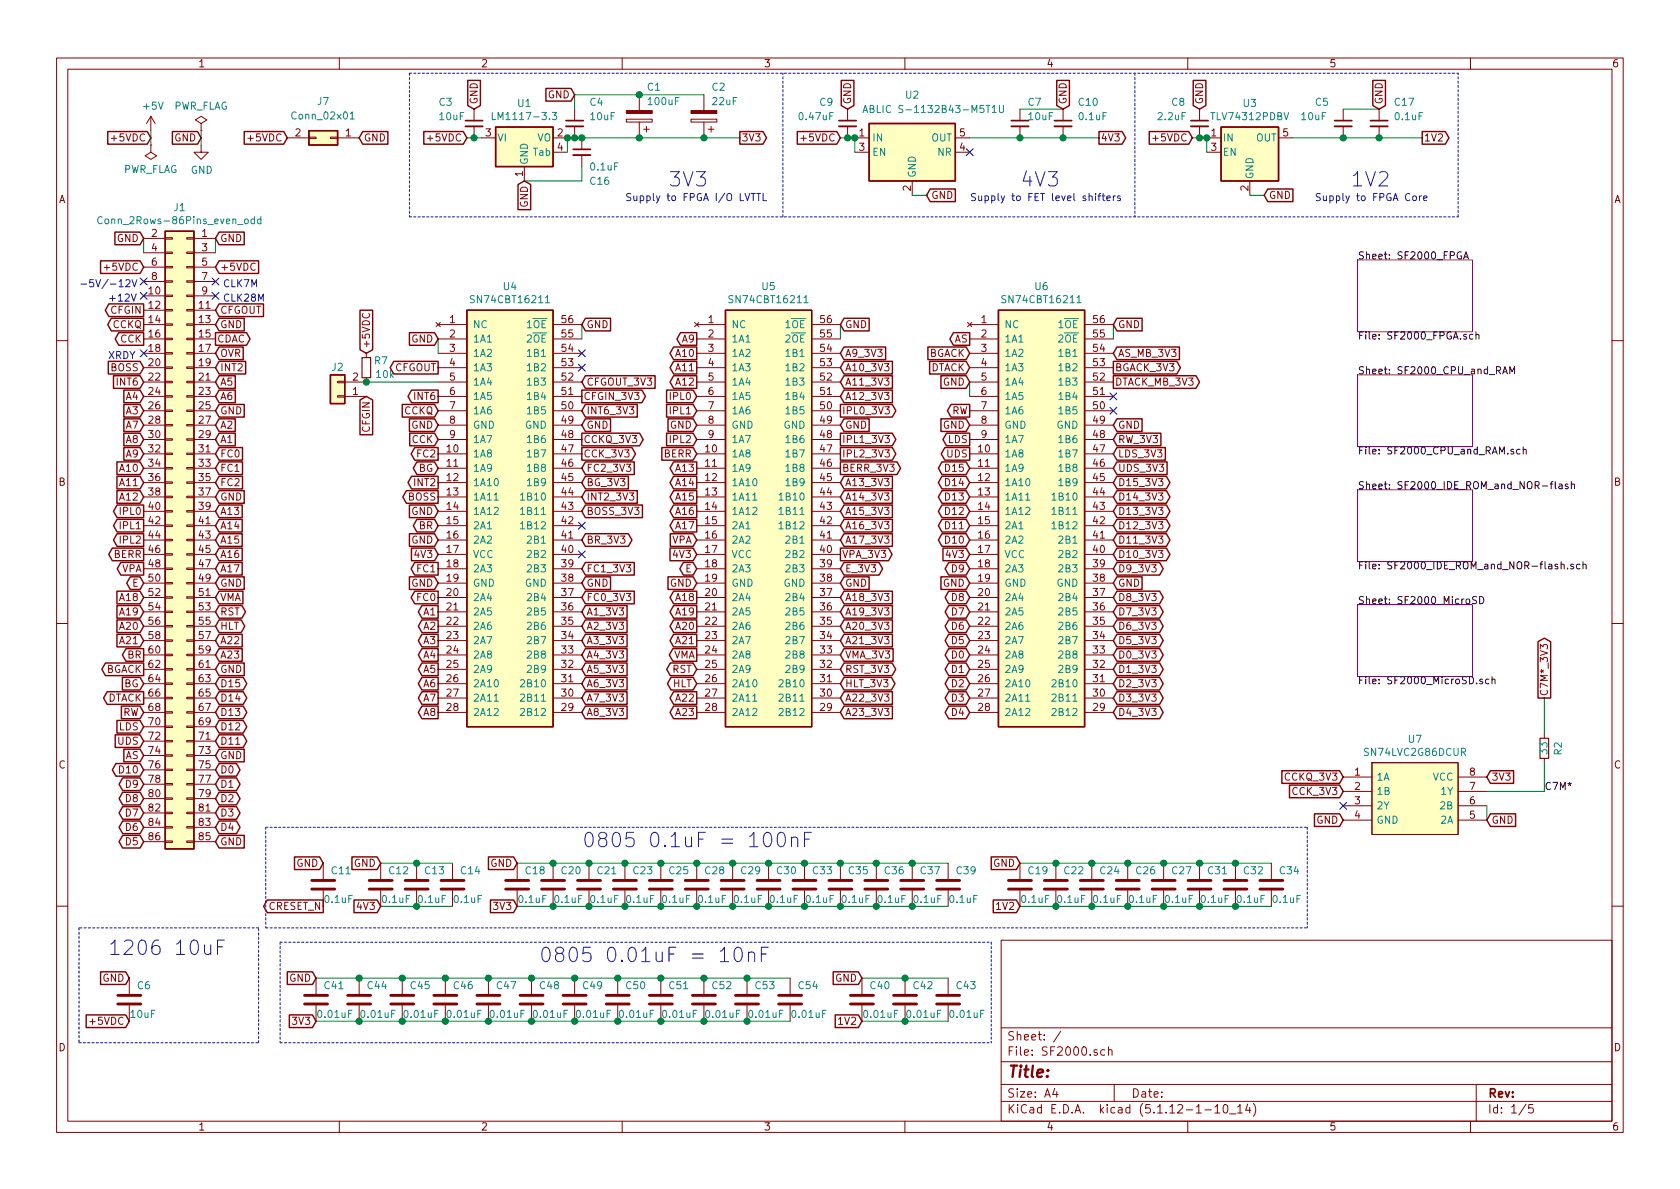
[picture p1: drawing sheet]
<svg xmlns="http://www.w3.org/2000/svg" width="297mm" height="210mm" viewBox="0 0 297 210" stroke-linecap="round" stroke-linejoin="round" font-family="sans-serif">
<defs><g id="words">
<g font-size="3.5" fill="#0000c2">
<text x="118.1" y="33">3V3</text>
<text x="180.3" y="33">4V3</text>
<text x="238.8" y="33">1V2</text>
<text x="102.9" y="149.9">0805 0.1uF = 100nF</text>
<text x="19" y="168.9">1206 10uF</text>
<text x="95.2" y="170.2">0805 0.01uF = 10nF</text>
</g>
<text font-size="2.8" fill="#840000" x="178" y="190.5">Title:</text>
<g font-size="2.1" fill="#840000">
<text x="178" y="184">Sheet: /</text>
<text x="178" y="186.7">File: SF2000.sch</text>
<text x="178" y="196.9">KiCad E.D.A. kicad (5.1.12-1-10_14)</text>
<text x="178" y="194.1">Size: A4</text>
<text x="200" y="194.1">Date:</text>
<text x="263" y="194.1">Rev:</text>
<text x="263" y="196.9">Id: 1/5</text>
</g>
<g font-size="1.8" fill="#840000">
<text x="35" y="11.9">1</text>
<text x="85" y="11.9">2</text>
<text x="135" y="11.9">3</text>
<text x="185" y="11.9">4</text>
<text x="235" y="11.9">5</text>
<text x="285" y="11.9">6</text>
<text x="96.9" y="17.4">GND</text>
<text x="84.5" y="18.5" transform="rotate(-90 84.5 18.5)">GND</text>
<text x="150.5" y="18.5" transform="rotate(-90 150.5 18.5)">GND</text>
<text x="188.6" y="18.5" transform="rotate(-90 188.6 18.5)">GND</text>
<text x="212.7" y="18.5" transform="rotate(-90 212.7 18.5)">GND</text>
<text x="244.5" y="18.5" transform="rotate(-90 244.5 18.5)">GND</text>
<text x="20.1" y="25">+5VDC</text>
<text x="30.8" y="25">GND</text>
<text x="44.3" y="25">+5VDC</text>
<text x="52.2" y="24.1">2</text>
<text x="61.1" y="24.1">1</text>
<text x="64.3" y="25">GND</text>
<text x="76" y="25">+5VDC</text>
<text x="85.9" y="24.1">3</text>
<text x="98.6" y="26.7">4</text>
<text x="98.6" y="24.1">2</text>
<text x="131.1" y="25">3V3</text>
<text x="142.1" y="25">+5VDC</text>
<text x="151.9" y="24.1">1</text>
<text x="151.9" y="26.7">3</text>
<text x="169.7" y="26.7">4</text>
<text x="169.7" y="24.1">5</text>
<text x="194.6" y="25">4V3</text>
<text x="204.3" y="25">+5VDC</text>
<text x="214.1" y="24.1">1</text>
<text x="214.1" y="26.7">3</text>
<text x="226.8" y="24.1">5</text>
<text x="251.7" y="25">1V2</text>
<text x="10.4" y="35.9">A</text>
<text x="92.5" y="31.2" transform="rotate(-90 92.5 31.2)">1</text>
<text x="161" y="33.8" transform="rotate(-90 161 33.8)">2</text>
<text x="164.6" y="35.2">GND</text>
<text x="220.7" y="33.8" transform="rotate(-90 220.7 33.8)">2</text>
<text x="224.3" y="35.2">GND</text>
<text x="285.4" y="35.9">A</text>
<text x="26.8" y="41.9">2</text>
<text x="35.7" y="41.9">1</text>
<text x="93.3" y="36.7" transform="rotate(-90 93.3 36.7)">GND</text>
<text x="18.9" y="47.9">+5VDC</text>
<text x="20.7" y="42.8">GND</text>
<text x="26.8" y="44.4">4</text>
<text x="26.8" y="47">6</text>
<text x="35.7" y="44.4">3</text>
<text x="35.7" y="47">5</text>
<text x="38.9" y="42.8">GND</text>
<text x="38.9" y="47.9">+5VDC</text>
<text x="26.3" y="52.1">10</text>
<text x="26.8" y="49.5">8</text>
<text x="35.7" y="49.5">7</text>
<text x="35.7" y="52.1">9</text>
<text x="19.6" y="55.5">CFGIN</text>
<text x="19.9" y="58">CCKQ</text>
<text x="26.3" y="54.6">12</text>
<text x="26.3" y="57.1">14</text>
<text x="26.3" y="59.7">16</text>
<text x="35.2" y="54.6">11</text>
<text x="35.2" y="57.1">13</text>
<text x="35.2" y="59.7">15</text>
<text x="38.9" y="58">GND</text>
<text x="38.9" y="55.5">CFGOUT</text>
<text x="79.5" y="57.1">1</text>
<text x="79.5" y="59.7">2</text>
<text x="99.4" y="57.1">56</text>
<text x="99.4" y="59.7">55</text>
<text x="103.7" y="58">GND</text>
<text x="125.2" y="57.1">1</text>
<text x="125.2" y="59.7">2</text>
<text x="145.1" y="57.1">56</text>
<text x="145.1" y="59.7">55</text>
<text x="149.4" y="58">GND</text>
<text x="173.5" y="57.1">1</text>
<text x="173.5" y="59.7">2</text>
<text x="193.3" y="57.1">56</text>
<text x="193.3" y="59.7">55</text>
<text x="197.6" y="58">GND</text>
<text x="19.6" y="65.7">BOSS</text>
<text x="21.3" y="60.6">CCK</text>
<text x="26.3" y="62.2">18</text>
<text x="26.3" y="64.8">20</text>
<text x="35.2" y="62.2">17</text>
<text x="35.2" y="64.8">19</text>
<text x="38.4" y="60.6">CDAC</text>
<text x="38.9" y="63.1">OVR</text>
<text x="38.9" y="65.7">INT2</text>
<text x="65.4" y="61.7" transform="rotate(-90 65.4 61.7)">+5VDC</text>
<text x="69.7" y="65.7">CFGOUT</text>
<text x="72.7" y="60.6">GND</text>
<text x="79.5" y="62.2">3</text>
<text x="79.5" y="64.8">4</text>
<text x="99.4" y="64.8">53</text>
<text x="99.4" y="62.2">54</text>
<text x="119.7" y="65.7">A11</text>
<text x="119.7" y="63.1">A10</text>
<text x="120.7" y="60.6">A9</text>
<text x="125.2" y="62.2">3</text>
<text x="125.2" y="64.8">4</text>
<text x="145.1" y="64.8">53</text>
<text x="145.1" y="62.2">54</text>
<text x="149.4" y="63.1">A9_3V3</text>
<text x="149.4" y="65.7">A10_3V3</text>
<text x="164.2" y="63.1">BGACK</text>
<text x="164.5" y="65.7">DTACK</text>
<text x="168.7" y="60.6">AS</text>
<text x="173.5" y="62.2">3</text>
<text x="173.5" y="64.8">4</text>
<text x="193.3" y="64.8">53</text>
<text x="193.3" y="62.2">54</text>
<text x="197.1" y="65.7">BGACK_3V3</text>
<text x="197.6" y="63.1">AS_MB_3V3</text>
<text x="20.8" y="68.2">INT6</text>
<text x="22.4" y="70.7">A4</text>
<text x="26.3" y="67.3">22</text>
<text x="26.3" y="69.8">24</text>
<text x="35.2" y="67.3">21</text>
<text x="35.2" y="69.8">23</text>
<text x="38.9" y="68.2">A5</text>
<text x="38.9" y="70.7">A6</text>
<text x="62.4" y="69.8">1</text>
<text x="62.4" y="67.3">2</text>
<text x="73.4" y="70.7">INT6</text>
<text x="79.5" y="67.3">5</text>
<text x="79.5" y="69.8">6</text>
<text x="99.4" y="69.8">51</text>
<text x="99.4" y="67.3">52</text>
<text x="103.1" y="70.7">CFGIN_3V3</text>
<text x="103.7" y="68.2">CFGOUT_3V3</text>
<text x="118.7" y="70.7">IPL0</text>
<text x="119.7" y="68.2">A12</text>
<text x="125.2" y="67.3">5</text>
<text x="125.2" y="69.8">6</text>
<text x="145.1" y="69.8">51</text>
<text x="145.1" y="67.3">52</text>
<text x="149.4" y="70.7">A12_3V3</text>
<text x="149.4" y="68.2">A11_3V3</text>
<text x="166.7" y="68.2">GND</text>
<text x="173.5" y="67.3">5</text>
<text x="173.5" y="69.8">6</text>
<text x="193.3" y="69.8">51</text>
<text x="193.3" y="67.3">52</text>
<text x="197.1" y="68.2">DTACK_MB_3V3</text>
<text x="22.4" y="73.3">A3</text>
<text x="22.4" y="75.8">A7</text>
<text x="26.3" y="72.4">26</text>
<text x="26.3" y="74.9">28</text>
<text x="26.3" y="77.5">30</text>
<text x="35.2" y="72.4">25</text>
<text x="35.2" y="74.9">27</text>
<text x="35.2" y="77.5">29</text>
<text x="38.9" y="73.3">GND</text>
<text x="38.9" y="75.8">A2</text>
<text x="65.4" y="76.4" transform="rotate(-90 65.4 76.4)">CFGIN</text>
<text x="71.5" y="73.3">CCKQ</text>
<text x="72.7" y="75.8">GND</text>
<text x="79.5" y="72.4">7</text>
<text x="79.5" y="74.9">8</text>
<text x="79.5" y="77.5">9</text>
<text x="99.4" y="77.5">48</text>
<text x="99.4" y="72.4">50</text>
<text x="99.4" y="74.9">49</text>
<text x="103.7" y="73.3">INT6_3V3</text>
<text x="103.7" y="75.8">GND</text>
<text x="118.5" y="75.8">GND</text>
<text x="118.7" y="73.3">IPL1</text>
<text x="125.2" y="72.4">7</text>
<text x="125.2" y="74.9">8</text>
<text x="125.2" y="77.5">9</text>
<text x="145.1" y="77.5">48</text>
<text x="145.1" y="72.4">50</text>
<text x="145.1" y="74.9">49</text>
<text x="148.8" y="73.3">IPL0_3V3</text>
<text x="149.4" y="75.8">GND</text>
<text x="166.7" y="75.8">GND</text>
<text x="168.2" y="73.3">RW</text>
<text x="173.5" y="72.4">7</text>
<text x="173.5" y="74.9">8</text>
<text x="173.5" y="77.5">9</text>
<text x="193.3" y="77.5">48</text>
<text x="193.3" y="72.4">50</text>
<text x="193.3" y="74.9">49</text>
<text x="197.6" y="75.8">GND</text>
<text x="21.4" y="83.4">A10</text>
<text x="22.4" y="78.4">A8</text>
<text x="22.4" y="80.9">A9</text>
<text x="26.3" y="80">32</text>
<text x="26.3" y="82.5">34</text>
<text x="35.2" y="80">31</text>
<text x="35.2" y="82.5">33</text>
<text x="38.9" y="78.4">A1</text>
<text x="38.9" y="80.9">FC0</text>
<text x="38.9" y="83.4">FC1</text>
<text x="72.8" y="78.4">CCK</text>
<text x="73.9" y="80.9">FC2</text>
<text x="74" y="83.4">BG</text>
<text x="79" y="80">10</text>
<text x="79" y="82.5">11</text>
<text x="99.4" y="82.5">46</text>
<text x="99.4" y="80">47</text>
<text x="103.1" y="78.4">CCKQ_3V3</text>
<text x="103.1" y="80.9">CCK_3V3</text>
<text x="103.7" y="83.4">FC2_3V3</text>
<text x="117.4" y="80.9">BERR</text>
<text x="118.7" y="78.4">IPL2</text>
<text x="119.7" y="83.4">A13</text>
<text x="124.8" y="80">10</text>
<text x="124.8" y="82.5">11</text>
<text x="145.1" y="82.5">46</text>
<text x="145.1" y="80">47</text>
<text x="148.8" y="78.4">IPL1_3V3</text>
<text x="148.8" y="80.9">IPL2_3V3</text>
<text x="148.8" y="83.4">BERR_3V3</text>
<text x="167.4" y="83.4">D15</text>
<text x="167.5" y="80.9">UDS</text>
<text x="167.7" y="78.4">LDS</text>
<text x="173" y="80">10</text>
<text x="173" y="82.5">11</text>
<text x="193.3" y="82.5">46</text>
<text x="193.3" y="80">47</text>
<text x="197.6" y="78.4">RW_3V3</text>
<text x="197.6" y="83.4">UDS_3V3</text>
<text x="197.6" y="80.9">LDS_3V3</text>
<text x="10.4" y="85.9">B</text>
<text x="21.4" y="86">A11</text>
<text x="21.4" y="88.5">A12</text>
<text x="26.3" y="85.1">36</text>
<text x="26.3" y="87.6">38</text>
<text x="35.2" y="85.1">35</text>
<text x="35.2" y="87.6">37</text>
<text x="38.9" y="86">FC2</text>
<text x="38.9" y="88.5">GND</text>
<text x="72.2" y="88.5">BOSS</text>
<text x="73.4" y="86">INT2</text>
<text x="79" y="85.1">12</text>
<text x="79" y="87.6">13</text>
<text x="99.4" y="87.6">44</text>
<text x="99.4" y="85.1">45</text>
<text x="103.7" y="88.5">INT2_3V3</text>
<text x="103.7" y="86">BG_3V3</text>
<text x="119.7" y="88.5">A15</text>
<text x="119.7" y="86">A14</text>
<text x="124.8" y="85.1">12</text>
<text x="124.8" y="87.6">13</text>
<text x="145.1" y="87.6">44</text>
<text x="145.1" y="85.1">45</text>
<text x="149.4" y="86">A13_3V3</text>
<text x="149.4" y="88.5">A14_3V3</text>
<text x="167.4" y="88.5">D13</text>
<text x="167.4" y="86">D14</text>
<text x="173" y="85.1">12</text>
<text x="173" y="87.6">13</text>
<text x="193.3" y="87.6">44</text>
<text x="193.3" y="85.1">45</text>
<text x="197.6" y="88.5">D14_3V3</text>
<text x="197.6" y="86">D15_3V3</text>
<text x="285.4" y="85.9">B</text>
<text x="21.4" y="91.1">IPL0</text>
<text x="21.4" y="93.6">IPL1</text>
<text x="26.3" y="90.2">40</text>
<text x="26.3" y="92.7">42</text>
<text x="26.3" y="95.2">44</text>
<text x="35.2" y="90.2">39</text>
<text x="35.2" y="92.7">41</text>
<text x="35.2" y="95.2">43</text>
<text x="38.9" y="91.1">A13</text>
<text x="38.9" y="93.6">A14</text>
<text x="72.7" y="91.1">GND</text>
<text x="74.1" y="93.6">BR</text>
<text x="79" y="90.2">14</text>
<text x="79" y="92.7">15</text>
<text x="79" y="95.2">16</text>
<text x="99.4" y="95.2">41</text>
<text x="99.4" y="92.7">42</text>
<text x="99.4" y="90.2">43</text>
<text x="103.7" y="91.1">BOSS_3V3</text>
<text x="119.7" y="93.6">A17</text>
<text x="119.7" y="91.1">A16</text>
<text x="124.8" y="90.2">14</text>
<text x="124.8" y="92.7">15</text>
<text x="124.8" y="95.2">16</text>
<text x="145.1" y="95.2">41</text>
<text x="145.1" y="92.7">42</text>
<text x="145.1" y="90.2">43</text>
<text x="149.4" y="91.1">A15_3V3</text>
<text x="149.4" y="93.6">A16_3V3</text>
<text x="167.4" y="93.6">D11</text>
<text x="167.4" y="91.1">D12</text>
<text x="173" y="90.2">14</text>
<text x="173" y="92.7">15</text>
<text x="173" y="95.2">16</text>
<text x="193.3" y="95.2">41</text>
<text x="193.3" y="92.7">42</text>
<text x="193.3" y="90.2">43</text>
<text x="197.6" y="93.6">D12_3V3</text>
<text x="197.6" y="91.1">D13_3V3</text>
<text x="20.1" y="98.7">BERR</text>
<text x="21.4" y="96.1">IPL2</text>
<text x="21.5" y="101.2">VPA</text>
<text x="26.3" y="97.8">46</text>
<text x="26.3" y="100.3">48</text>
<text x="35.2" y="97.8">45</text>
<text x="35.2" y="100.3">47</text>
<text x="38.9" y="96.1">A15</text>
<text x="38.9" y="98.7">A16</text>
<text x="38.9" y="101.2">A17</text>
<text x="72.7" y="96.1">GND</text>
<text x="73.5" y="98.7">4V3</text>
<text x="73.9" y="101.2">FC1</text>
<text x="79" y="97.8">17</text>
<text x="79" y="100.3">18</text>
<text x="99.4" y="100.3">39</text>
<text x="99.4" y="97.8">40</text>
<text x="103.7" y="101.2">FC1_3V3</text>
<text x="103.7" y="96.1">BR_3V3</text>
<text x="118.8" y="96.1">VPA</text>
<text x="119.3" y="98.7">4V3</text>
<text x="121.2" y="101.2">E</text>
<text x="124.8" y="97.8">17</text>
<text x="124.8" y="100.3">18</text>
<text x="145.1" y="100.3">39</text>
<text x="145.1" y="97.8">40</text>
<text x="148.8" y="98.7">VPA_3V3</text>
<text x="149.4" y="96.1">A17_3V3</text>
<text x="149.4" y="101.2">E_3V3</text>
<text x="167.4" y="96.1">D10</text>
<text x="167.5" y="98.7">4V3</text>
<text x="168.4" y="101.2">D9</text>
<text x="173" y="97.8">17</text>
<text x="173" y="100.3">18</text>
<text x="193.3" y="100.3">39</text>
<text x="193.3" y="97.8">40</text>
<text x="197.6" y="101.2">D9_3V3</text>
<text x="197.6" y="98.7">D10_3V3</text>
<text x="197.6" y="96.1">D11_3V3</text>
<text x="21.4" y="106.3">A18</text>
<text x="23.4" y="103.8">E</text>
<text x="26.3" y="102.9">50</text>
<text x="26.3" y="105.4">52</text>
<text x="26.3" y="107.9">54</text>
<text x="35.2" y="102.9">49</text>
<text x="35.2" y="105.4">51</text>
<text x="35.2" y="107.9">53</text>
<text x="38.9" y="103.8">GND</text>
<text x="38.9" y="106.3">VMA</text>
<text x="72.7" y="103.8">GND</text>
<text x="73.9" y="106.3">FC0</text>
<text x="79" y="102.9">19</text>
<text x="79" y="105.4">20</text>
<text x="79" y="107.9">21</text>
<text x="99.4" y="107.9">36</text>
<text x="99.4" y="105.4">37</text>
<text x="99.4" y="102.9">38</text>
<text x="103.7" y="106.3">FC0_3V3</text>
<text x="103.7" y="103.8">GND</text>
<text x="118.5" y="103.8">GND</text>
<text x="119.7" y="106.3">A18</text>
<text x="124.8" y="102.9">19</text>
<text x="124.8" y="105.4">20</text>
<text x="124.8" y="107.9">21</text>
<text x="145.1" y="107.9">36</text>
<text x="145.1" y="105.4">37</text>
<text x="145.1" y="102.9">38</text>
<text x="149.4" y="103.8">GND</text>
<text x="149.4" y="106.3">A18_3V3</text>
<text x="166.7" y="103.8">GND</text>
<text x="168.4" y="106.3">D8</text>
<text x="173" y="102.9">19</text>
<text x="173" y="105.4">20</text>
<text x="173" y="107.9">21</text>
<text x="193.3" y="107.9">36</text>
<text x="193.3" y="105.4">37</text>
<text x="193.3" y="102.9">38</text>
<text x="197.6" y="103.8">GND</text>
<text x="197.6" y="106.3">D8_3V3</text>
<text x="21.4" y="108.8">A19</text>
<text x="21.4" y="111.4">A20</text>
<text x="21.4" y="113.9">A21</text>
<text x="26.3" y="110.5">56</text>
<text x="26.3" y="113">58</text>
<text x="35.2" y="110.5">55</text>
<text x="35.2" y="113">57</text>
<text x="38.9" y="108.8">RST</text>
<text x="38.9" y="111.4">HLT</text>
<text x="38.9" y="113.9">A22</text>
<text x="75" y="108.8">A1</text>
<text x="75" y="111.4">A2</text>
<text x="75" y="113.9">A3</text>
<text x="79" y="110.5">22</text>
<text x="79" y="113">23</text>
<text x="99.4" y="113">34</text>
<text x="99.4" y="110.5">35</text>
<text x="103.7" y="113.9">A3_3V3</text>
<text x="103.7" y="111.4">A2_3V3</text>
<text x="103.7" y="108.8">A1_3V3</text>
<text x="119.7" y="113.9">A21</text>
<text x="119.7" y="111.4">A20</text>
<text x="119.7" y="108.8">A19</text>
<text x="124.8" y="110.5">22</text>
<text x="124.8" y="113">23</text>
<text x="145.1" y="113">34</text>
<text x="145.1" y="110.5">35</text>
<text x="149.4" y="108.8">A19_3V3</text>
<text x="149.4" y="113.9">A21_3V3</text>
<text x="149.4" y="111.4">A20_3V3</text>
<text x="168.4" y="113.9">D5</text>
<text x="168.4" y="111.4">D6</text>
<text x="168.4" y="108.8">D7</text>
<text x="173" y="110.5">22</text>
<text x="173" y="113">23</text>
<text x="193.3" y="113">34</text>
<text x="193.3" y="110.5">35</text>
<text x="197.6" y="113.9">D5_3V3</text>
<text x="197.6" y="111.4">D6_3V3</text>
<text x="197.6" y="108.8">D7_3V3</text>
<text x="18.7" y="119">BGACK</text>
<text x="22.6" y="116.5">BR</text>
<text x="26.3" y="115.6">60</text>
<text x="26.3" y="118.1">62</text>
<text x="35.2" y="115.6">59</text>
<text x="35.2" y="118.1">61</text>
<text x="38.9" y="116.5">A23</text>
<text x="38.9" y="119">GND</text>
<text x="75" y="116.5">A4</text>
<text x="75" y="119">A5</text>
<text x="79" y="115.6">24</text>
<text x="79" y="118.1">25</text>
<text x="99.4" y="118.1">32</text>
<text x="99.4" y="115.6">33</text>
<text x="103.7" y="119">A5_3V3</text>
<text x="103.7" y="116.5">A4_3V3</text>
<text x="118.9" y="119">RST</text>
<text x="119" y="116.5">VMA</text>
<text x="124.8" y="115.6">24</text>
<text x="124.8" y="118.1">25</text>
<text x="145.1" y="118.1">32</text>
<text x="145.1" y="115.6">33</text>
<text x="149.4" y="116.5">VMA_3V3</text>
<text x="149.4" y="119">RST_3V3</text>
<text x="168.4" y="119">D1</text>
<text x="168.4" y="116.5">D0</text>
<text x="173" y="115.6">24</text>
<text x="173" y="118.1">25</text>
<text x="193.3" y="118.1">32</text>
<text x="193.3" y="115.6">33</text>
<text x="197.6" y="116.5">D0_3V3</text>
<text x="197.6" y="119">D1_3V3</text>
<text x="18.9" y="124.1">DTACK</text>
<text x="22" y="121.5">BG</text>
<text x="26.3" y="120.6">64</text>
<text x="26.3" y="123.2">66</text>
<text x="26.3" y="125.7">68</text>
<text x="35.2" y="120.6">63</text>
<text x="35.2" y="123.2">65</text>
<text x="35.2" y="125.7">67</text>
<text x="38.9" y="121.5">D15</text>
<text x="38.9" y="124.1">D14</text>
<text x="75" y="124.1">A7</text>
<text x="75" y="121.5">A6</text>
<text x="79" y="120.6">26</text>
<text x="79" y="123.2">27</text>
<text x="79" y="125.7">28</text>
<text x="99.4" y="125.7">29</text>
<text x="99.4" y="123.2">30</text>
<text x="99.4" y="120.6">31</text>
<text x="103.7" y="121.5">A6_3V3</text>
<text x="103.7" y="124.1">A7_3V3</text>
<text x="119" y="121.5">HLT</text>
<text x="119.7" y="124.1">A22</text>
<text x="124.8" y="120.6">26</text>
<text x="124.8" y="123.2">27</text>
<text x="124.8" y="125.7">28</text>
<text x="145.1" y="125.7">29</text>
<text x="145.1" y="123.2">30</text>
<text x="145.1" y="120.6">31</text>
<text x="149.4" y="124.1">A22_3V3</text>
<text x="149.4" y="121.5">HLT_3V3</text>
<text x="168.4" y="124.1">D3</text>
<text x="168.4" y="121.5">D2</text>
<text x="173" y="120.6">26</text>
<text x="173" y="123.2">27</text>
<text x="173" y="125.7">28</text>
<text x="193.3" y="125.7">29</text>
<text x="193.3" y="123.2">30</text>
<text x="193.3" y="120.6">31</text>
<text x="197.6" y="121.5">D2_3V3</text>
<text x="197.6" y="124.1">D3_3V3</text>
<text x="273.7" y="123.2" transform="rotate(-90 273.7 123.2)">C7M*_3V3</text>
<text x="20.9" y="131.7">UDS</text>
<text x="21.1" y="129.2">LDS</text>
<text x="21.7" y="126.6">RW</text>
<text x="26.3" y="128.3">70</text>
<text x="26.3" y="130.8">72</text>
<text x="35.2" y="128.3">69</text>
<text x="35.2" y="130.8">71</text>
<text x="38.9" y="131.7">D11</text>
<text x="38.9" y="129.2">D12</text>
<text x="38.9" y="126.6">D13</text>
<text x="75" y="126.6">A8</text>
<text x="103.7" y="126.6">A8_3V3</text>
<text x="119.7" y="126.6">A23</text>
<text x="149.4" y="126.6">A23_3V3</text>
<text x="168.4" y="126.6">D4</text>
<text x="197.6" y="126.6">D4_3V3</text>
<text x="10.4" y="135.9">C</text>
<text x="21.4" y="136.8">D10</text>
<text x="22.1" y="134.2">AS</text>
<text x="26.3" y="133.3">74</text>
<text x="26.3" y="135.9">76</text>
<text x="35.2" y="133.3">73</text>
<text x="35.2" y="135.9">75</text>
<text x="38.9" y="136.8">D0</text>
<text x="38.9" y="134.2">GND</text>
<text x="239.5" y="137.2">1</text>
<text x="259.9" y="137.2">8</text>
<text x="285.4" y="135.9">C</text>
<text x="22.4" y="141.9">D8</text>
<text x="22.4" y="139.3">D9</text>
<text x="26.3" y="138.4">78</text>
<text x="26.3" y="141">80</text>
<text x="26.3" y="143.5">82</text>
<text x="35.2" y="138.4">77</text>
<text x="35.2" y="141">79</text>
<text x="35.2" y="143.5">81</text>
<text x="38.9" y="141.9">D2</text>
<text x="38.9" y="139.3">D1</text>
<text x="227.4" y="138">CCKQ_3V3</text>
<text x="228.8" y="140.6">CCK_3V3</text>
<text x="239.5" y="139.7">2</text>
<text x="239.5" y="142.2">3</text>
<text x="259.9" y="142.2">6</text>
<text x="259.9" y="139.7">7</text>
<text x="263.7" y="138">3V3</text>
<text x="22.4" y="149.5">D5</text>
<text x="22.4" y="146.9">D6</text>
<text x="22.4" y="144.4">D7</text>
<text x="26.3" y="146">84</text>
<text x="26.3" y="148.6">86</text>
<text x="35.2" y="146">83</text>
<text x="35.2" y="148.6">85</text>
<text x="38.9" y="149.5">GND</text>
<text x="38.9" y="146.9">D4</text>
<text x="38.9" y="144.4">D3</text>
<text x="232.8" y="145.7">GND</text>
<text x="239.5" y="144.8">4</text>
<text x="259.9" y="144.8">5</text>
<text x="263.7" y="145.7">GND</text>
<text x="52.4" y="153.3">GND</text>
<text x="62.6" y="153.3">GND</text>
<text x="86.7" y="153.3">GND</text>
<text x="175.6" y="153.3">GND</text>
<text x="47.5" y="160.9">CRESET_N</text>
<text x="63.4" y="160.9">4V3</text>
<text x="87.5" y="160.9">3V3</text>
<text x="176.4" y="160.9">1V2</text>
<text x="18.1" y="173.6">GND</text>
<text x="51.2" y="173.6">GND</text>
<text x="147.7" y="173.6">GND</text>
<text x="10.4" y="185.9">D</text>
<text x="16.3" y="181.2">+5VDC</text>
<text x="51.9" y="181.2">3V3</text>
<text x="148.5" y="181.2">1V2</text>
<text x="285.4" y="185.9">D</text>
<text x="35" y="199.9">1</text>
<text x="85" y="199.9">2</text>
<text x="135" y="199.9">3</text>
<text x="185" y="199.9">4</text>
<text x="235" y="199.9">5</text>
<text x="285" y="199.9">6</text>
</g>
<g font-size="1.8" fill="#008484">
<text x="114.5" y="16">C1</text>
<text x="125.9" y="16">C2</text>
<text x="160.2" y="17.4">U2</text>
<text x="25.5" y="19.4">+5V</text>
<text x="30.6" y="19.4">PWR_FLAG</text>
<text x="51.9" y="21.1">Conn_02x01</text>
<text x="56.2" y="18.6">J7</text>
<text x="77.7" y="18.7">C3</text>
<text x="77.8" y="21.3">10uF</text>
<text x="88" y="21.2">LM1117-3.3</text>
<text x="91.6" y="18.9">U1</text>
<text x="104.3" y="18.7">C4</text>
<text x="104.5" y="21.3">10uF</text>
<text x="114.8" y="18.6">100uF</text>
<text x="126.1" y="18.6">22uF</text>
<text x="141.5" y="21.3">0.47uF</text>
<text x="145" y="18.7">C9</text>
<text x="154.5" y="20">ABLIC S-1132B43-M5T1U</text>
<text x="181.8" y="18.7">C7</text>
<text x="181.9" y="21.3">10uF</text>
<text x="190.8" y="18.7">C10</text>
<text x="190.9" y="21.3">0.1uF</text>
<text x="204.9" y="21.3">2.2uF</text>
<text x="207.2" y="18.7">C8</text>
<text x="214.4" y="21.3">TLV74312PDBV</text>
<text x="219.9" y="18.9">U3</text>
<text x="230.2" y="21.3">10uF</text>
<text x="232.6" y="18.7">C5</text>
<text x="246.7" y="18.7">C17</text>
<text x="246.8" y="21.3">0.1uF</text>
<text x="87.9" y="25">VI</text>
<text x="93.3" y="29.2" transform="rotate(-90 93.3 29.2)">GND</text>
<text x="94.4" y="27.6">Tab</text>
<text x="95" y="25">VO</text>
<text x="154.2" y="25">IN</text>
<text x="154.2" y="27.6">EN</text>
<text x="164.7" y="25">OUT</text>
<text x="165.8" y="27.6">NR</text>
<text x="216.2" y="25">IN</text>
<text x="216.2" y="27.6">EN</text>
<text x="222.1" y="25">OUT</text>
<text x="21.7" y="30.6">PWR_FLAG</text>
<text x="33.7" y="30.7">GND</text>
<text x="104.4" y="32.7">C16</text>
<text x="104.5" y="30.1">0.1uF</text>
<text x="161.9" y="31.5" transform="rotate(-90 161.9 31.5)">GND</text>
<text x="221.6" y="31.7" transform="rotate(-90 221.6 31.7)">GND</text>
<text x="18.4" y="39.6">Conn_2Rows-86Pins_even_odd</text>
<text x="30.8" y="37.3">J1</text>
<text x="83.7" y="53.6">SN74CBT16211</text>
<text x="89.1" y="51.3">U4</text>
<text x="129.4" y="53.6">SN74CBT16211</text>
<text x="134.8" y="51.3">U5</text>
<text x="177.7" y="53.6">SN74CBT16211</text>
<text x="183" y="51.3">U6</text>
<text x="83.6" y="58">NC</text>
<text x="93.2" y="58">1OE</text>
<text x="129.3" y="58">NC</text>
<text x="139" y="58">1OE</text>
<text x="177.5" y="58">NC</text>
<text x="187.2" y="58">1OE</text>
<text x="58.7" y="65.6">J2</text>
<text x="66.2" y="64.4">R7</text>
<text x="83.6" y="60.6">1A1</text>
<text x="83.6" y="63.1">1A2</text>
<text x="83.6" y="65.7">1A3</text>
<text x="93.2" y="60.6">2OE</text>
<text x="93.5" y="65.7">1B2</text>
<text x="93.5" y="63.1">1B1</text>
<text x="129.3" y="60.6">1A1</text>
<text x="129.3" y="63.1">1A2</text>
<text x="129.3" y="65.7">1A3</text>
<text x="139" y="60.6">2OE</text>
<text x="139.2" y="65.7">1B2</text>
<text x="139.2" y="63.1">1B1</text>
<text x="177.5" y="60.6">1A1</text>
<text x="177.5" y="63.1">1A2</text>
<text x="177.5" y="65.7">1A3</text>
<text x="187.2" y="60.6">2OE</text>
<text x="187.5" y="65.7">1B2</text>
<text x="187.5" y="63.1">1B1</text>
<text x="66.6" y="66.8">10k</text>
<text x="83.6" y="68.2">1A4</text>
<text x="83.6" y="70.7">1A5</text>
<text x="93.5" y="70.7">1B4</text>
<text x="93.5" y="68.2">1B3</text>
<text x="129.3" y="68.2">1A4</text>
<text x="129.3" y="70.7">1A5</text>
<text x="139.2" y="70.7">1B4</text>
<text x="139.2" y="68.2">1B3</text>
<text x="177.5" y="68.2">1A4</text>
<text x="177.5" y="70.7">1A5</text>
<text x="187.5" y="70.7">1B4</text>
<text x="187.5" y="68.2">1B3</text>
<text x="83.6" y="73.3">1A6</text>
<text x="83.6" y="75.8">GND</text>
<text x="92.8" y="75.8">GND</text>
<text x="93.5" y="73.3">1B5</text>
<text x="129.3" y="73.3">1A6</text>
<text x="129.3" y="75.8">GND</text>
<text x="138.6" y="75.8">GND</text>
<text x="139.2" y="73.3">1B5</text>
<text x="177.5" y="73.3">1A6</text>
<text x="177.5" y="75.8">GND</text>
<text x="186.8" y="75.8">GND</text>
<text x="187.5" y="73.3">1B5</text>
<text x="83.6" y="80.9">1A8</text>
<text x="83.6" y="83.4">1A9</text>
<text x="83.6" y="78.4">1A7</text>
<text x="93.5" y="83.4">1B8</text>
<text x="93.5" y="80.9">1B7</text>
<text x="93.5" y="78.4">1B6</text>
<text x="129.3" y="80.9">1A8</text>
<text x="129.3" y="83.4">1A9</text>
<text x="129.3" y="78.4">1A7</text>
<text x="139.2" y="83.4">1B8</text>
<text x="139.2" y="80.9">1B7</text>
<text x="139.2" y="78.4">1B6</text>
<text x="177.5" y="80.9">1A8</text>
<text x="177.5" y="83.4">1A9</text>
<text x="177.5" y="78.4">1A7</text>
<text x="187.5" y="83.4">1B8</text>
<text x="187.5" y="80.9">1B7</text>
<text x="187.5" y="78.4">1B6</text>
<text x="83.6" y="86">1A10</text>
<text x="83.6" y="88.5">1A11</text>
<text x="92.6" y="88.5">1B10</text>
<text x="93.5" y="86">1B9</text>
<text x="129.3" y="86">1A10</text>
<text x="129.3" y="88.5">1A11</text>
<text x="138.3" y="88.5">1B10</text>
<text x="139.2" y="86">1B9</text>
<text x="177.5" y="86">1A10</text>
<text x="177.5" y="88.5">1A11</text>
<text x="186.5" y="88.5">1B10</text>
<text x="187.5" y="86">1B9</text>
<text x="83.6" y="91.1">1A12</text>
<text x="83.6" y="93.6">2A1</text>
<text x="92.6" y="93.6">1B12</text>
<text x="92.6" y="91.1">1B11</text>
<text x="129.3" y="91.1">1A12</text>
<text x="129.3" y="93.6">2A1</text>
<text x="138.3" y="93.6">1B12</text>
<text x="138.3" y="91.1">1B11</text>
<text x="177.5" y="91.1">1A12</text>
<text x="177.5" y="93.6">2A1</text>
<text x="186.5" y="93.6">1B12</text>
<text x="186.5" y="91.1">1B11</text>
<text x="83.6" y="98.7">VCC</text>
<text x="83.6" y="96.1">2A2</text>
<text x="83.6" y="101.2">2A3</text>
<text x="93.5" y="101.2">2B3</text>
<text x="93.5" y="98.7">2B2</text>
<text x="93.5" y="96.1">2B1</text>
<text x="129.3" y="98.7">VCC</text>
<text x="129.3" y="96.1">2A2</text>
<text x="129.3" y="101.2">2A3</text>
<text x="139.2" y="101.2">2B3</text>
<text x="139.2" y="98.7">2B2</text>
<text x="139.2" y="96.1">2B1</text>
<text x="177.5" y="98.7">VCC</text>
<text x="177.5" y="96.1">2A2</text>
<text x="177.5" y="101.2">2A3</text>
<text x="187.5" y="101.2">2B3</text>
<text x="187.5" y="98.7">2B2</text>
<text x="187.5" y="96.1">2B1</text>
<text x="83.6" y="103.8">GND</text>
<text x="83.6" y="106.3">2A4</text>
<text x="92.8" y="103.8">GND</text>
<text x="93.5" y="106.3">2B4</text>
<text x="129.3" y="103.8">GND</text>
<text x="129.3" y="106.3">2A4</text>
<text x="138.6" y="103.8">GND</text>
<text x="139.2" y="106.3">2B4</text>
<text x="177.5" y="103.8">GND</text>
<text x="177.5" y="106.3">2A4</text>
<text x="186.8" y="103.8">GND</text>
<text x="187.5" y="106.3">2B4</text>
<text x="83.6" y="108.8">2A5</text>
<text x="83.6" y="111.4">2A6</text>
<text x="83.6" y="113.9">2A7</text>
<text x="93.5" y="113.9">2B7</text>
<text x="93.5" y="111.4">2B6</text>
<text x="93.5" y="108.8">2B5</text>
<text x="129.3" y="108.8">2A5</text>
<text x="129.3" y="111.4">2A6</text>
<text x="129.3" y="113.9">2A7</text>
<text x="139.2" y="113.9">2B7</text>
<text x="139.2" y="111.4">2B6</text>
<text x="139.2" y="108.8">2B5</text>
<text x="177.5" y="108.8">2A5</text>
<text x="177.5" y="111.4">2A6</text>
<text x="177.5" y="113.9">2A7</text>
<text x="187.5" y="113.9">2B7</text>
<text x="187.5" y="111.4">2B6</text>
<text x="187.5" y="108.8">2B5</text>
<text x="83.6" y="116.5">2A8</text>
<text x="83.6" y="119">2A9</text>
<text x="93.5" y="119">2B9</text>
<text x="93.5" y="116.5">2B8</text>
<text x="129.3" y="116.5">2A8</text>
<text x="129.3" y="119">2A9</text>
<text x="139.2" y="119">2B9</text>
<text x="139.2" y="116.5">2B8</text>
<text x="177.5" y="116.5">2A8</text>
<text x="177.5" y="119">2A9</text>
<text x="187.5" y="119">2B9</text>
<text x="187.5" y="116.5">2B8</text>
<text x="83.6" y="121.5">2A10</text>
<text x="83.6" y="124.1">2A11</text>
<text x="92.6" y="124.1">2B11</text>
<text x="92.6" y="121.5">2B10</text>
<text x="129.3" y="121.5">2A10</text>
<text x="129.3" y="124.1">2A11</text>
<text x="138.3" y="124.1">2B11</text>
<text x="138.3" y="121.5">2B10</text>
<text x="177.5" y="121.5">2A10</text>
<text x="177.5" y="124.1">2A11</text>
<text x="186.5" y="124.1">2B11</text>
<text x="186.5" y="121.5">2B10</text>
<text x="83.6" y="126.6">2A12</text>
<text x="92.6" y="126.6">2B12</text>
<text x="129.3" y="126.6">2A12</text>
<text x="138.3" y="126.6">2B12</text>
<text x="177.5" y="126.6">2A12</text>
<text x="186.5" y="126.6">2B12</text>
<text x="249.1" y="131.4">U7</text>
<text x="241.5" y="133.7">SN74LVC2G86DCUR</text>
<text x="273.6" y="133.3" transform="rotate(-90 273.6 133.3)">33</text>
<text x="276.1" y="133.5" transform="rotate(-90 276.1 133.5)">R2</text>
<text x="243.3" y="138">1A</text>
<text x="243.3" y="140.6">1B</text>
<text x="243.3" y="143.1">2Y</text>
<text x="253.3" y="138">VCC</text>
<text x="254.8" y="143.1">2B</text>
<text x="254.9" y="140.6">1Y</text>
<text x="243.3" y="145.7">GND</text>
<text x="254.8" y="145.7">2A</text>
<text x="58.7" y="154.6">C11</text>
<text x="68.9" y="154.6">C12</text>
<text x="75.2" y="154.6">C13</text>
<text x="81.6" y="154.6">C14</text>
<text x="93" y="154.6">C18</text>
<text x="99.3" y="154.6">C20</text>
<text x="105.7" y="154.6">C21</text>
<text x="112" y="154.6">C23</text>
<text x="118.4" y="154.6">C25</text>
<text x="124.7" y="154.6">C28</text>
<text x="131.1" y="154.6">C29</text>
<text x="137.4" y="154.6">C30</text>
<text x="143.8" y="154.6">C33</text>
<text x="150.1" y="154.6">C35</text>
<text x="156.5" y="154.6">C36</text>
<text x="162.8" y="154.6">C37</text>
<text x="169.2" y="154.6">C39</text>
<text x="181.9" y="154.6">C19</text>
<text x="188.2" y="154.6">C22</text>
<text x="194.6" y="154.6">C24</text>
<text x="200.9" y="154.6">C26</text>
<text x="207.3" y="154.6">C27</text>
<text x="213.6" y="154.6">C31</text>
<text x="220" y="154.6">C32</text>
<text x="226.3" y="154.6">C34</text>
<text x="57.5" y="159.7">0.1uF</text>
<text x="67.7" y="159.7">0.1uF</text>
<text x="74" y="159.7">0.1uF</text>
<text x="80.4" y="159.7">0.1uF</text>
<text x="91.8" y="159.7">0.1uF</text>
<text x="98.2" y="159.7">0.1uF</text>
<text x="104.5" y="159.7">0.1uF</text>
<text x="110.9" y="159.7">0.1uF</text>
<text x="117.2" y="159.7">0.1uF</text>
<text x="123.6" y="159.7">0.1uF</text>
<text x="129.9" y="159.7">0.1uF</text>
<text x="136.3" y="159.7">0.1uF</text>
<text x="142.6" y="159.7">0.1uF</text>
<text x="149" y="159.7">0.1uF</text>
<text x="155.3" y="159.7">0.1uF</text>
<text x="161.7" y="159.7">0.1uF</text>
<text x="168" y="159.7">0.1uF</text>
<text x="180.7" y="159.7">0.1uF</text>
<text x="187.1" y="159.7">0.1uF</text>
<text x="193.4" y="159.7">0.1uF</text>
<text x="199.8" y="159.7">0.1uF</text>
<text x="206.1" y="159.7">0.1uF</text>
<text x="212.5" y="159.7">0.1uF</text>
<text x="218.8" y="159.7">0.1uF</text>
<text x="225.2" y="159.7">0.1uF</text>
<text x="24.3" y="174.9">C6</text>
<text x="57.4" y="174.9">C41</text>
<text x="65" y="174.9">C44</text>
<text x="72.7" y="174.9">C45</text>
<text x="80.3" y="174.9">C46</text>
<text x="87.9" y="174.9">C47</text>
<text x="95.5" y="174.9">C48</text>
<text x="103.1" y="174.9">C49</text>
<text x="110.8" y="174.9">C50</text>
<text x="118.4" y="174.9">C51</text>
<text x="126" y="174.9">C52</text>
<text x="133.6" y="174.9">C53</text>
<text x="141.2" y="174.9">C54</text>
<text x="153.9" y="174.9">C40</text>
<text x="161.6" y="174.9">C42</text>
<text x="169.2" y="174.9">C43</text>
<text x="23.2" y="180">10uF</text>
<text x="56.4" y="180">0.01uF</text>
<text x="64" y="180">0.01uF</text>
<text x="71.6" y="180">0.01uF</text>
<text x="79.2" y="180">0.01uF</text>
<text x="86.9" y="180">0.01uF</text>
<text x="94.5" y="180">0.01uF</text>
<text x="102.1" y="180">0.01uF</text>
<text x="109.7" y="180">0.01uF</text>
<text x="117.3" y="180">0.01uF</text>
<text x="125" y="180">0.01uF</text>
<text x="132.6" y="180">0.01uF</text>
<text x="140.2" y="180">0.01uF</text>
<text x="152.9" y="180">0.01uF</text>
<text x="160.5" y="180">0.01uF</text>
<text x="168.1" y="180">0.01uF</text>
</g>
<g font-size="1.8" fill="#0000c2">
<text x="110.5" y="35.6">Supply to FPGA I/O LVTTL</text>
<text x="171.4" y="35.6">Supply to FET level shifters</text>
<text x="232.4" y="35.6">Supply to FPGA Core</text>
<text x="14" y="50.8">-5V/-12V</text>
<text x="19" y="53.3">+12V</text>
<text x="39.4" y="53.3">CLK28M</text>
<text x="39.4" y="50.8">CLK7M</text>
<text x="19" y="63.5">XRDY</text>
</g>
<g font-size="1.8">
<text x="240" y="45.9">Sheet: SF2000_FPGA</text>
<text x="240" y="60">File: SF2000_FPGA.sch</text>
<text x="240" y="66.2">Sheet: SF2000_CPU_and_RAM</text>
<text x="240" y="80.4">File: SF2000_CPU_and_RAM.sch</text>
<text x="240" y="86.5">Sheet: SF2000_IDE_ROM_and_NOR-flash</text>
<text x="240" y="100.7">File: SF2000_IDE_ROM_and_NOR-flash.sch</text>
<text x="240" y="106.8">Sheet: SF2000_MicroSD</text>
<text x="240" y="121">File: SF2000_MicroSD.sch</text>
<text x="273" y="139.7">C7M*</text>
</g>
</g></defs>
<g fill="none" stroke="#840000" stroke-width=".18">
<path d="M10 10.3h277v189.9h-277zM12 12.2h273v186.1h-273zM60 10.3v1.9M83.8 19.3v2M101.6 19.3v2M110 10.3v1.9M113 16.8v2.8M124.5 16.8v2.8M149.9 19.3v2M160 10.3v1.9M180.3 19.3v2M188 19.3v2"/>
<path d="M210 10.3v1.9M212.1 19.3v2M237.5 19.3v2M243.8 19.3v2M260 10.3v1.9M26.7 25.6v1.3l1 .7-1 .6-1-.6 1-.7M26.7 25.6h.1M26.7 20.6l-.8 1.2M26.7 20.6v2.5M26.7 20.6l.7 1.2M35.6 21.8l1-.6-1-.6-1.1 .6 1.1 .6v1.3M35.6 23.1h.1"/>
<path d="M35.6 25.6v1.3h1.2l-1.2 1.3-1.3-1.3h1.3M50.8 24.4h3.8M54.6 24.3h1.3v.2h-1.3zM58.4 24.3h1.3v.2h-1.3zM59.7 24.4h3.8M83.8 22.3v2.1M85.1 24.4h2.5M92.7 29.5v2.5M97.8 26.9h2.5M97.8 24.4h2.5M101.6 22.3v2.1M102.9 24.4v2"/>
<path d="M102.9 27.4v2.1M110.7 21.1h4.6v.5h-4.6zM113 21.6v2.8M113.8 22.9h1M114.3 22.3v1.1M122.2 21.1h4.5v.5h-4.5zM124.5 21.6v2.8M125.2 22.9h1M125.7 22.3v1.1M149.9 22.3v2.1M151.1 26.9h2.6M151.1 24.4h2.6"/>
<path d="M161.3 32v2.5M168.9 26.9h2.5M168.9 24.4h2.5M180.3 22.3v2.1M188 22.3v2.1M212.1 22.3v2.1M213.4 26.9h2.5M213.4 24.4h2.5M221 32v2.5M226.1 24.4h2.5M237.5 22.3v2.1M243.8 22.3v2.1"/>
<path d="M25.4 42.2h3.8M25.4 52.3h3.8M25.4 54.9h3.8M25.4 57.4h3.8M25.4 59.9h3.8M25.4 44.7h3.8M25.4 47.2h3.8M25.4 49.8h3.8M29.2 59.8h1.3v.3h-1.3zM29.2 57.3h1.3v.2h-1.3zM29.2 54.7h1.3v.3h-1.3zM29.2 52.2h1.3v.2h-1.3z"/>
<path d="M29.2 49.7h1.3v.2h-1.3zM29.2 47.1h1.3v.3h-1.3zM29.2 44.6h1.3v.2h-1.3zM29.2 42h1.3v.3h-1.3zM33 59.8h1.3v.3h-1.3zM33 57.3h1.3v.2h-1.3zM33 54.7h1.3v.3h-1.3zM33 52.2h1.3v.2h-1.3zM33 49.7h1.3v.2h-1.3zM33 47.1h1.3v.3h-1.3zM33 44.6h1.3v.2h-1.3zM33 42h1.3v.3h-1.3z"/>
<path d="M34.3 42.2h3.8M34.3 52.3h3.8M34.3 54.9h3.8M34.3 57.4h3.8M34.3 59.9h3.8M34.3 44.7h3.8M34.3 47.2h3.8M34.3 49.8h3.8M77.1 57l.8 .8M77.5 57.4h5M77.5 59.9h5M77.9 57l-.8 .8"/>
<path d="M97.8 57.4h5.1M97.8 59.9h5.1M122.8 57l.8 .8M123.2 57.4h5.1M123.2 59.9h5.1M123.6 57l-.8 .8M143.5 57.4h5.1M143.5 59.9h5.1M171.1 57l.7 .8M171.4 57.4h5.1M171.4 59.9h5.1M171.8 57l-.7 .8"/>
<path d="M191.8 57.4h5M191.8 59.9h5M10 60.2h2M25.4 62.5h3.8M25.4 65h3.8M25.4 67.6h3.8M25.4 70.1h3.8M25.4 72.6h3.8M25.4 75.2h3.8M25.4 77.7h3.8M29.2 77.6h1.3v.2h-1.3zM29.2 75.1h1.3v.2h-1.3z"/>
<path d="M29.2 72.5h1.3v.3h-1.3zM29.2 70h1.3v.2h-1.3zM29.2 67.4h1.3v.3h-1.3zM29.2 64.9h1.3v.2h-1.3zM29.2 62.4h1.3v.2h-1.3zM33 77.6h1.3v.2h-1.3zM33 75.1h1.3v.2h-1.3zM33 72.5h1.3v.3h-1.3zM33 70h1.3v.2h-1.3zM33 67.4h1.3v.3h-1.3zM33 64.9h1.3v.2h-1.3zM33 62.4h1.3v.2h-1.3z"/>
<path d="M34.3 62.5h3.8M34.3 65h3.8M34.3 67.6h3.8M34.3 70.1h3.8M34.3 72.6h3.8M34.3 75.2h3.8M34.3 77.7h3.8M59.7 67.4h1.3v.3h-1.3zM59.7 70h1.3v.2h-1.3zM61 70.1h3.8M64.8 66.8v.8h-3.8M64.8 62.5v.7"/>
<path d="M77.5 62.5h5M77.5 65h5M77.5 67.6h5M77.5 70.1h5M77.5 72.6h5M77.5 75.2h5M77.5 77.7h5M97.8 62.5h5.1M97.8 65h5.1M97.8 67.6h5.1M97.8 70.1h5.1M97.8 72.6h5.1"/>
<path d="M97.8 75.2h5.1M97.8 77.7h5.1M123.2 62.5h5.1M123.2 65h5.1M123.2 67.6h5.1M123.2 70.1h5.1M123.2 72.6h5.1M123.2 75.2h5.1M123.2 77.7h5.1M143.5 62.5h5.1M143.5 65h5.1M143.5 67.6h5.1"/>
<path d="M143.5 70.1h5.1M143.5 72.6h5.1M143.5 75.2h5.1M143.5 77.7h5.1M156.5 71.9h.8l-.5 .5 .4 .1v.6l-.2 .1-.5-.1M156.5 77h.8l-.5 .5 .4 .1v.6l-.2 .1-.5-.1M156.5 79.5h.8l-.5 .5 .4 .2v.5l-.2 .1-.5-.1M171.4 62.5h5.1M171.4 65h5.1M171.4 67.6h5.1M171.4 70.1h5.1M171.4 72.6h5.1"/>
<path d="M171.4 75.2h5.1M171.4 77.7h5.1M191.8 62.5h5M191.8 65h5M191.8 67.6h5M191.8 70.1h5M191.8 72.6h5M191.8 75.2h5M191.8 77.7h5M285 60.2h2M25.4 80.3h3.8M25.4 82.8h3.8"/>
<path d="M25.4 85.3h3.8M25.4 87.9h3.8M25.4 90.4h3.8M25.4 93h3.8M25.4 95.5h3.8M25.4 98h3.8M29.2 97.9h1.3v.3h-1.3zM29.2 95.4h1.3v.2h-1.3zM29.2 92.8h1.3v.3h-1.3zM29.2 90.3h1.3v.2h-1.3zM29.2 87.8h1.3v.2h-1.3zM29.2 85.2h1.3v.3h-1.3z"/>
<path d="M29.2 82.7h1.3v.2h-1.3zM29.2 80.1h1.3v.3h-1.3zM33 97.9h1.3v.3h-1.3zM33 95.4h1.3v.2h-1.3zM33 92.8h1.3v.3h-1.3zM33 90.3h1.3v.2h-1.3zM33 87.8h1.3v.2h-1.3zM33 85.2h1.3v.3h-1.3zM33 82.7h1.3v.2h-1.3zM33 80.1h1.3v.3h-1.3zM34.3 80.3h3.8M34.3 82.8h3.8"/>
<path d="M34.3 85.3h3.8M34.3 87.9h3.8M34.3 90.4h3.8M34.3 93h3.8M34.3 95.5h3.8M34.3 98h3.8M77.5 80.3h5M77.5 82.8h5M77.5 85.3h5M77.5 87.9h5M77.5 90.4h5M77.5 93h5"/>
<path d="M77.5 95.5h5M77.5 98h5M97.8 80.3h5.1M97.8 82.8h5.1M97.8 85.3h5.1M97.8 87.9h5.1M97.8 90.4h5.1M97.8 93h5.1M97.8 95.5h5.1M97.8 98h5.1M123.2 80.3h5.1M123.2 82.8h5.1"/>
<path d="M123.2 85.3h5.1M123.2 87.9h5.1M123.2 90.4h5.1M123.2 93h5.1M123.2 95.5h5.1M123.2 98h5.1M143.5 80.3h5.1M143.5 82.8h5.1M143.5 85.3h5.1M143.5 87.9h5.1M143.5 90.4h5.1M143.5 93h5.1"/>
<path d="M143.5 95.5h5.1M143.5 98h5.1M171.4 80.3h5.1M171.4 82.8h5.1M171.4 85.3h5.1M171.4 87.9h5.1M171.4 90.4h5.1M171.4 93h5.1M171.4 95.5h5.1M171.4 98h5.1M191.8 80.3h5M191.8 82.8h5"/>
<path d="M191.8 85.3h5M191.8 87.9h5M191.8 90.4h5M191.8 93h5M191.8 95.5h5M191.8 98h5M204.8 97.3h.8l-.4 .5 .4 .1-.1 .6-.5 .1-.2-.1M204.8 94.8h.8l-.4 .5 .4 .1-.1 .6-.5 .1-.2-.2M204.8 92.2h.8l-.4 .5 .4 .2-.1 .6h-.5l-.2-.1M204.8 89.7h.8l-.4 .5 .4 .1-.1 .6-.5 .1-.2-.1M204.8 87.2h.8l-.4 .4 .4 .2-.1 .6h-.5l-.2-.1M204.8 84.6h.8l-.4 .5 .4 .1-.1 .6-.5 .1-.2-.1"/>
<path d="M10 110.3h2M25.4 100.6h3.8M25.4 103.1h3.8M25.4 105.7h3.8M25.4 108.2h3.8M25.4 110.7h3.8M25.4 113.3h3.8M25.4 115.8h3.8M25.4 118.4h3.8M29.2 118.2h1.3v.3h-1.3zM29.2 115.7h1.3v.2h-1.3zM29.2 113.2h1.3v.2h-1.3z"/>
<path d="M29.2 110.6h1.3v.3h-1.3zM29.2 108.1h1.3v.2h-1.3zM29.2 105.5h1.3v.3h-1.3zM29.2 103h1.3v.2h-1.3zM29.2 100.5h1.3v.2h-1.3zM33 118.2h1.3v.3h-1.3zM33 115.7h1.3v.2h-1.3zM33 113.2h1.3v.2h-1.3zM33 110.6h1.3v.3h-1.3zM33 108.1h1.3v.2h-1.3zM33 105.5h1.3v.3h-1.3zM33 103h1.3v.2h-1.3z"/>
<path d="M33 100.5h1.3v.2h-1.3zM34.3 100.6h3.8M34.3 103.1h3.8M34.3 105.7h3.8M34.3 108.2h3.8M34.3 110.7h3.8M34.3 113.3h3.8M34.3 115.8h3.8M34.3 118.4h3.8M77.5 100.6h5M77.5 103.1h5M77.5 105.7h5"/>
<path d="M77.5 108.2h5M77.5 110.7h5M77.5 113.3h5M77.5 115.8h5M77.5 118.4h5M97.8 100.6h5.1M97.8 103.1h5.1M97.8 105.7h5.1M97.8 108.2h5.1M97.8 110.7h5.1M97.8 113.3h5.1M97.8 115.8h5.1"/>
<path d="M97.8 118.4h5.1M123.2 100.6h5.1M123.2 103.1h5.1M123.2 105.7h5.1M123.2 108.2h5.1M123.2 110.7h5.1M123.2 113.3h5.1M123.2 115.8h5.1M123.2 118.4h5.1M143.5 100.6h5.1M143.5 103.1h5.1M143.5 105.7h5.1"/>
<path d="M143.5 108.2h5.1M143.5 110.7h5.1M143.5 113.3h5.1M143.5 115.8h5.1M143.5 118.4h5.1M171.4 100.6h5.1M171.4 103.1h5.1M171.4 105.7h5.1M171.4 108.2h5.1M171.4 110.7h5.1M171.4 113.3h5.1M171.4 115.8h5.1"/>
<path d="M171.4 118.4h5.1M191.8 100.6h5M191.8 103.1h5M191.8 105.7h5M191.8 108.2h5M191.8 110.7h5M191.8 113.3h5M191.8 115.8h5M191.8 118.4h5M272.3 114.8v-.8l.5 .4 .1-.4h.6l.1 .2-.1 .6M285 110.3h2M25.4 120.9h3.8"/>
<path d="M25.4 123.4h3.8M25.4 126h3.8M25.4 128.5h3.8M25.4 131.1h3.8M25.4 133.6h3.8M25.4 136.1h3.8M25.4 138.7h3.8M29.2 138.6h1.3v.2h-1.3zM29.2 136h1.3v.3h-1.3zM29.2 133.5h1.3v.2h-1.3zM29.2 130.9h1.3v.3h-1.3zM29.2 128.4h1.3v.2h-1.3z"/>
<path d="M29.2 125.9h1.3v.2h-1.3zM29.2 123.3h1.3v.3h-1.3zM29.2 120.8h1.3v.2h-1.3zM33 138.6h1.3v.2h-1.3zM33 136h1.3v.3h-1.3zM33 133.5h1.3v.2h-1.3zM33 130.9h1.3v.3h-1.3zM33 128.4h1.3v.2h-1.3zM33 125.9h1.3v.2h-1.3zM33 123.3h1.3v.3h-1.3zM33 120.8h1.3v.2h-1.3zM34.3 120.9h3.8"/>
<path d="M34.3 123.4h3.8M34.3 126h3.8M34.3 128.5h3.8M34.3 131.1h3.8M34.3 133.6h3.8M34.3 136.1h3.8M34.3 138.7h3.8M77.5 120.9h5M77.5 123.4h5M77.5 126h5M97.8 120.9h5.1M97.8 123.4h5.1"/>
<path d="M97.8 126h5.1M123.2 120.9h5.1M123.2 123.4h5.1M123.2 126h5.1M143.5 120.9h5.1M143.5 123.4h5.1M143.5 126h5.1M171.4 120.9h5.1M171.4 123.4h5.1M171.4 126h5.1M191.8 120.9h5M191.8 123.4h5"/>
<path d="M191.8 126h5M237.5 137.4h5.1M237.5 139.9h5.1M242.6 134.9h15.2v12.7h-15.2zM257.8 137.4h5.1M257.8 139.9h5.1M273 129.8v.8M273 134.1v.8M25.4 141.2h3.8M25.4 143.8h3.8M25.4 146.3h3.8M25.4 148.8h3.8"/>
<path d="M29.2 148.7h1.3v.3h-1.3zM29.2 146.2h1.3v.2h-1.3zM29.2 143.6h1.3v.3h-1.3zM29.2 141.1h1.3v.2h-1.3zM33 148.7h1.3v.3h-1.3zM33 146.2h1.3v.2h-1.3zM33 143.6h1.3v.3h-1.3zM33 141.1h1.3v.2h-1.3zM34.3 141.2h3.8M34.3 143.8h3.8M34.3 146.3h3.8M34.3 148.8h3.8"/>
<path d="M57.1 152.6v2.8M57.1 157.5v2.8M67.3 152.6v2.8M67.3 157.5v2.8M73.7 152.6v2.8M73.7 157.5v2.8M80 152.6v2.8M80 157.5v2.8M91.4 152.6v2.8M91.4 157.5v2.8M97.8 152.6v2.8M97.8 157.5v2.8"/>
<path d="M104.1 152.6v2.8M104.1 157.5v2.8M110.5 152.6v2.8M110.5 157.5v2.8M116.8 152.6v2.8M116.8 157.5v2.8M123.2 152.6v2.8M123.2 157.5v2.8M129.5 152.6v2.8M129.5 157.5v2.8M135.9 152.6v2.8M135.9 157.5v2.8"/>
<path d="M142.2 152.6v2.8M142.2 157.5v2.8M148.6 152.6v2.8M148.6 157.5v2.8M154.9 152.6v2.8M154.9 157.5v2.8M161.3 152.6v2.8M161.3 157.5v2.8M167.6 152.6v2.8M167.6 157.5v2.8M180.3 152.6v2.8M180.3 157.5v2.8"/>
<path d="M186.7 152.6v2.8M186.7 157.5v2.8M193 152.6v2.8M193 157.5v2.8M199.4 152.6v2.8M199.4 157.5v2.8M205.7 152.6v2.8M205.7 157.5v2.8M212.1 152.6v2.8M212.1 157.5v2.8M218.4 152.6v2.8M218.4 157.5v2.8"/>
<path d="M224.8 152.6v2.8M224.8 157.5v2.8M237.5 142.5h5.1M237.5 145h5.1M257.8 142.5h5.1M257.8 145h5.1M10 160.2h2M22.9 173v2.8M22.9 177.8v2.8M55.9 173v2.8M55.9 177.8v2.8M63.5 173v2.8"/>
<path d="M63.5 177.8v2.8M71.1 173v2.8M71.1 177.8v2.8M78.7 173v2.8M78.7 177.8v2.8M86.4 173v2.8M86.4 177.8v2.8M94 173v2.8M94 177.8v2.8M101.6 173v2.8M101.6 177.8v2.8M109.2 173v2.8"/>
<path d="M109.2 177.8v2.8M116.8 173v2.8M116.8 177.8v2.8M124.5 173v2.8M124.5 177.8v2.8M132.1 173v2.8M132.1 177.8v2.8M139.7 173v2.8M139.7 177.8v2.8M152.4 173v2.8M152.4 177.8v2.8M160 173v2.8"/>
<path d="M160 177.8v2.8M167.6 173v2.8M167.6 177.8v2.8M177 166.3h108v32h-108zM285 160.2h2M60 198.3v1.9M110 198.3v1.9M160 198.3v1.9M177 194.8h108M177 191.8h108M177 187.8h108M177 181.8h108"/>
<path d="M186.5 192.5l-.4 1h1M186.8 193v1M187.6 182.3l-1.3 2M195.3 185.7l-.4-.1-.3 .3 .1 .6 .2 .1 .4-.1M196 185.7l.2-.1 .3 .1 .1 .9M196 185.1v1.5M197 191.8v3M210 198.3v1.9M213 196.3h1.2M214.8 195.8l.4-.5v1.5M214.8 196.8h.9M216.4 195.5l.3-.2a.94 .94 0 0 1 0 1.5l-.4-.3v-.6z"/>
<path d="M217.4 197h1.1M218.8 195.8l.5-.5v1.5M218.8 196.8h.9M220.6 195.2l-.4 1.1h1M221 195.8v1M221.6 195.1a1.71 1.71 0 0 1 0 2.3M260 198.3v1.9M261 191.8v6.5M269.8 195.2l-1.2 2M271 195.3h-.7v.7l.2-.1 .5 .1 .1 .2-.1 .5-.2 .1-.5-.1"/>
</g>
<path d="M240 46h20.3v12.7h-20.3zM240 66.3h20.3v12.7h-20.3zM240 86.6h20.3v12.7h-20.3zM240 106.9h20.3v12.7h-20.3z" fill="none" stroke="#840084" stroke-width=".18"/>
<g fill="none" stroke="#000" stroke-width=".18">
<path d="M258.4 44.6a.59 .59 0 0 0-.8 .6 .59 .59 0 0 0 .8 .5v-.4h-.2M258.8 45.8l.4-1.3 .4 1.3M258.9 45.4h.6M260.4 59.2l-.4-.1-.2 .3 .1 .5h.5M261 59.3l.1-.2 .3 .1 .1 .8M261 58.7v1.3M265.7 66.1l.4-1.3 .4 1.3M265.8 65.8h.6M267 66.1v-1.3l.4 1 .4-1v1.3M267.6 79.5l-.3-.1-.2 .2 .1 .2 .4 .1v.3h-.5M268.8 79.5l-.4-.1-.3 .3 .2 .5h.5M269.3 79.6l.2-.2 .3 .1v.8"/>
<path d="M269.3 79v1.3M274.1 85.6h.5M274.6 85.2l-.3 .1v1.1M275 85.2v1.1l.2 .1M275.7 85.6h.4l.1 .8M276 99.9l.2-.1h.3l.1 .8M276 99.3v1.3M276.2 85.9h-.4l-.2 .2 .2 .3h.4M277.2 85.6h-.3l-.2 .2 .1 .1 .4 .2v.3h-.5M277.8 85.7l.2-.1h.3l.1 .8M277.8 85.2v1.2M278.2 99.8h-.3l-.2 .1 .1 .2 .4 .1v.4h-.5"/>
<path d="M279.3 99.8h-.3l-.3 .2 .2 .6h.4M279.9 99.9l.2-.1h.3v.8M279.9 99.3v1.3M261.1 105.6l-.5-.1-.2 .1-.1 .2 .2 .2 .5 .2 .1 .3-.3 .3-.5-.1M261.6 105.5a.64 .64 0 0 1 .8 .6 .64 .64 0 0 1-.8 .7zM263.8 119.7v1.2M277.2 100.5v.1M262.1 120.1h-.3l-.2 .2 .1 .1 .4 .2v.3h-.5M263.2 120.1h-.3l-.2 .2 .1 .6h.4M263.8 120.2l.2-.1h.3v.8"/>
</g>
<g fill="none" stroke="#840000" stroke-width=".51">
<path d="M55.1 157.2h4.1M55.1 155.7h4.1M65.3 157.2h4M65.3 155.7h4M71.6 157.2h4.1M71.6 155.7h4.1M78 157.2h4M78 155.7h4M89.4 157.2h4.1M89.4 155.7h4.1M95.8 157.2h4M95.8 155.7h4"/>
<path d="M102.1 157.2h4.1M102.1 155.7h4.1M108.5 157.2h4M108.5 155.7h4M114.8 157.2h4.1M114.8 155.7h4.1M121.2 157.2h4M121.2 155.7h4M127.5 157.2h4.1M127.5 155.7h4.1M133.9 157.2h4M133.9 155.7h4"/>
<path d="M140.2 157.2h4.1M140.2 155.7h4.1M146.6 157.2h4M146.6 155.7h4M152.9 157.2h4.1M152.9 155.7h4.1M159.3 157.2h4M159.3 155.7h4M165.6 157.2h4.1M165.6 155.7h4.1M178.3 157.2h4.1M178.3 155.7h4.1"/>
<path d="M184.7 157.2h4M184.7 155.7h4M191 157.2h4.1M191 155.7h4.1M197.4 157.2h4M197.4 155.7h4M203.7 157.2h4.1M203.7 155.7h4.1M210.1 157.2h4M210.1 155.7h4M216.4 157.2h4.1M216.4 155.7h4.1"/>
<path d="M222.8 157.2h4M222.8 155.7h4M20.8 177.5h4.1M20.8 176h4.1M53.8 177.5h4.1M53.8 176h4.1M61.5 177.5h4M61.5 176h4M69.1 177.5h4.1M69.1 176h4.1M76.7 177.5h4.1M76.7 176h4.1"/>
<path d="M84.3 177.5h4.1M84.3 176h4.1M91.9 177.5h4.1M91.9 176h4.1M99.6 177.5h4M99.6 176h4M107.2 177.5h4.1M107.2 176h4.1M114.8 177.5h4.1M114.8 176h4.1M122.4 177.5h4.1M122.4 176h4.1"/>
<path d="M130 177.5h4.1M130 176h4.1M137.7 177.5h4M137.7 176h4M150.4 177.5h4M150.4 176h4M158 177.5h4.1M158 176h4.1M165.6 177.5h4.1M165.6 176h4.1"/>
</g>
<g fill="#ffffc2" stroke="#ffffc2" stroke-width=".18">
<path d="M29.2 40.9h5.1v109.2h-5.1z"/>
<path d="M58.4 66.3h2.6v5.1h-2.6z"/>
<path d="M242.6 134.9h15.2v12.7h-15.2z"/>
<path d="M176.5 54.9h15.3v73.6h-15.3z"/>
<path d="M87.6 22.5h10.2v7h-10.2z"/>
<path d="M82.5 54.9h15.3v73.6h-15.3z"/>
<path d="M128.3 54.9h15.2v73.6h-15.2z"/>
<path d="M54.6 23.1h5.1v2.5h-5.1z"/>
<path d="M215.9 22.5h10.2v9.5h-10.2z"/>
<path d="M153.7 21.8h15.2v10.2h-15.2z"/>
</g>
<g fill="none" stroke="#840000" stroke-width=".25">
<path d="M82.7 14.2h2.2v4.5l-1.1 .6-1.1-.6zM96.5 15.6h4.5l.6 1.2-.6 1.1h-4.5zM148.7 14.2h2.3v4.5l-1.1 .6-1.2-.6zM186.8 14.2h2.3v4.5l-1.1 .6-1.2-.6zM211 14.2h2.2v4.5l-1.1 .6-1.1-.6zM242.7 14.2h2.3v4.5l-1.2 .6-1.1-.6zM19 23.3h7l.7 1.1-.7 1.1h-7zM30.5 23.3h4.4l.7 1.1-.7 1.1h-4.4zM43.2 23.3h7l.6 1.1-.6 1.1h-7zM54.6 23.1h5.1v2.5h-5.1zM64.1 23.3h4.5v2.2h-4.5l-.6-1.1zM74.9 23.3h7l.6 1.1-.6 1.1h-7z"/>
<path d="M87.6 22.5h10.2v7h-10.2zM91.6 32.6l1.1-.6 1.1 .6v4.5h-2.2zM130.8 23.3h4.1l.6 1.1-.6 1.1h-4.1zM141 23.3h7l.6 1.1-.6 1.1h-7zM153.7 21.8h15.2v10.2h-15.2zM164.5 33.4h4.4v2.3h-4.4l-.7-1.2zM194.3 23.3h4.1l.6 1.1-.6 1.1h-4.1zM203.2 23.3h7l.6 1.1-.6 1.1h-7zM215.9 22.5h10.2v9.5h-10.2zM224.2 33.4h4.4v2.3h-4.4l-.7-1.2zM251.5 23.3h4l.7 1.1-.7 1.1h-4zM17.8 46.1h7l.6 1.1-.6 1.2h-7z"/>
<path d="M19.3 53.7h6.1v2.3h-6.1l-.7-1.1zM19.7 56.3h5.7v2.2h-5.7l-.7-1.1zM20.3 41h4.5l.6 1.2-.6 1.1h-4.5zM21 58.8h4.4v2.3h-4.4l-.6-1.2zM29.2 40.9h5.1v109.2h-5.1zM38.1 58.8h5.5l.6 1.1-.6 1.2h-5.5zM38.7 41h4.5v2.3h-4.5l-.6-1.1zM38.7 46.1h7v2.3h-7l-.6-1.2zM38.7 56.3h4.5v2.2h-4.5l-.6-1.1zM38.7 53.7h7.9v2.3h-7.9l-.6-1.1zM63.7 54.9h2.2v6.9l-1.1 .7-1.1-.7zM72.4 58.8h4.4l.7 1.1-.7 1.2h-4.4z"/>
<path d="M82.5 54.9h15.3v73.6h-15.3zM103.5 56.3h4.4v2.2h-4.4l-.6-1.1zM120.3 58.8h2.9v2.3h-2.9l-.6-1.2zM128.3 54.9h15.2v73.6h-15.2zM149.2 56.3h4.5v2.2h-4.5l-.6-1.1zM168.6 58.8h2.8v2.3h-2.8l-.7-1.2zM176.5 54.9h15.3v73.6h-15.3zM197.5 56.3h4.4v2.2h-4.4l-.7-1.1zM19.2 63.9h5.6l.6 1.1-.6 1.1h-5.6zM20.1 66.4h4.7l.6 1.2-.6 1.1h-4.7zM21.9 69h2.9l.6 1.1-.6 1.1h-2.9zM21.9 71.5h2.9l.6 1.1-.6 1.2h-2.9z"/>
<path d="M21.9 74.1h2.9l.6 1.1-.6 1.1h-2.9zM21.9 76.6h2.9l.6 1.1-.6 1.1h-2.9zM21.9 79.1h2.9l.6 1.2-.6 1.1h-2.9zM38.7 61.4h4.3v2.2h-4.3l-.6-1.1zM38.7 63.9h4.7v2.2h-4.7l-.6-1.1zM38.7 66.4h2.9v2.3h-2.9l-.6-1.1zM38.7 69h2.9v2.2h-2.9l-.6-1.1zM38.7 71.5h4.5v2.3h-4.5l-.6-1.2zM38.7 74.1h2.9v2.2h-2.9l-.6-1.1zM38.7 76.6h2.9v2.2h-2.9l-.6-1.1zM38.7 79.1h4.2v2.3h-4.2l-.6-1.1zM58.4 66.3h2.6v5.1h-2.6z"/>
<path d="M63.7 70.7l1.1-.6 1.1 .6v6.2h-2.2zM69.6 63.9h7.9v2.2h-7.9l-.6-1.1zM71.1 71.5h5.7l.7 1.1-.7 1.2h-5.7zM72.4 74.1h4.4l.7 1.1-.7 1.1h-4.4zM72.4 76.6h4.4l.7 1.1-.7 1.1h-4.4zM72.8 69h4.7v2.2h-4.7l-.7-1.1zM73.3 79.1h4.2v2.3h-4.2l-.6-1.1zM102.9 76.6h10.2l.6 1.1-.6 1.1h-10.2zM102.9 79.1h8.8l.7 1.2-.7 1.1h-8.8zM102.9 69h10.6l.6 1.1-.6 1.1h-10.6zM103.5 71.5h9.2v2.3h-9.2l-.6-1.2zM103.5 66.4h12.3v2.3h-12.3l-.6-1.1z"/>
<path d="M103.5 74.1h4.4v2.2h-4.4l-.6-1.1zM117 79.1h5.6l.6 1.2-.6 1.1h-5.6zM117.9 76.6h4.7l.6 1.1-.6 1.1h-4.7zM117.9 71.5h4.7l.6 1.1-.6 1.2h-4.7zM117.9 69h4.7l.6 1.1-.6 1.1h-4.7zM118.1 74.1h4.5l.6 1.1-.6 1.1h-4.5zM119.1 63.9h4.1v2.2h-4.1l-.6-1.1zM119.1 66.4h4.1v2.3h-4.1l-.6-1.1zM119.1 61.4h4.1v2.2h-4.1l-.6-1.1zM148.6 71.5h9.2l.6 1.1-.6 1.2h-9.2zM148.6 76.6h9.2l.6 1.1-.6 1.1h-9.2zM148.6 79.1h9.2l.6 1.2-.6 1.1h-9.2z"/>
<path d="M149.2 74.1h4.5v2.2h-4.5l-.6-1.1zM149.2 61.4h7.4v2.2h-7.4l-.6-1.1zM149.2 63.9h8.6v2.2h-8.6l-.6-1.1zM149.2 69h8.6v2.2h-8.6l-.6-1.1zM149.2 66.4h8.6v2.3h-8.6l-.6-1.1zM164.1 61.4h6.7l.6 1.1-.6 1.1h-6.7zM164.4 63.9h6.4l.6 1.1-.6 1.1h-6.4zM166.4 74.1h4.4l.6 1.1-.6 1.1h-4.4zM166.4 66.4h4.4l.6 1.2-.6 1.1h-4.4zM167.1 79.1h4.3v2.3h-4.3l-.7-1.1zM167.4 76.6h4v2.2h-4l-.7-1.1zM168.1 71.5h3.3v2.3h-3.3l-.6-1.2z"/>
<path d="M196.8 63.9h11.3l.6 1.1-.6 1.1h-11.3zM196.8 66.4h14.7l.6 1.2-.6 1.1h-14.7zM197.5 74.1h4.4v2.2h-4.4l-.7-1.1zM197.5 76.6h7.8v2.2h-7.8l-.7-1.1zM197.5 61.4h11v2.2h-11l-.7-1.1zM197.5 79.1h8.5v2.3h-8.5l-.7-1.1zM19.9 96.9h5.5v2.3h-5.5l-.7-1.2zM20.7 81.7h4.1l.6 1.1-.6 1.1h-4.1zM20.7 84.2h4.1l.6 1.1-.6 1.2h-4.1zM20.7 86.8h4.1l.6 1.1-.6 1.1h-4.1zM20.7 89.3h4.7v2.2h-4.7l-.6-1.1zM20.7 91.8h4.7v2.3h-4.7l-.6-1.1z"/>
<path d="M20.7 94.4h4.7v2.2h-4.7l-.6-1.1zM21.4 99.5h4v2.2h-4l-.7-1.1zM38.7 81.7h4.2v2.2h-4.2l-.6-1.1zM38.7 84.2h4.2v2.3h-4.2l-.6-1.2zM38.7 86.8h4.5v2.2h-4.5l-.6-1.1zM38.7 89.3h4.1v2.2h-4.1l-.6-1.1zM38.7 91.8h4.1v2.3h-4.1l-.6-1.1zM38.7 94.4h4.1v2.2h-4.1l-.6-1.1zM38.7 96.9h4.1v2.3h-4.1l-.6-1.2zM38.7 99.5h4.1v2.2h-4.1l-.6-1.1zM71.9 86.8h5.6v2.2h-5.6l-.7-1.1zM72.4 94.4h4.4l.7 1.1-.7 1.1h-4.4z"/>
<path d="M72.4 89.3h4.4l.7 1.1-.7 1.1h-4.4zM72.7 96.9h4.1l.7 1.1-.7 1.2h-4.1zM72.8 84.2h4.7v2.3h-4.7l-.7-1.2zM73.3 99.5h4.2v2.2h-4.2l-.6-1.1zM73.7 91.8h3.1l.7 1.2-.7 1.1h-3.1l-.6-1.1zM73.7 81.7h3.1l.7 1.1-.7 1.1h-3.1l-.6-1.1zM103.5 86.8h9.2v2.2h-9.2l-.6-1.1zM103.5 89.3h10.1v2.2h-10.1l-.6-1.1zM103.5 99.5h8.6v2.2h-8.6l-.6-1.1zM103.5 81.7h8.6v2.2h-8.6l-.6-1.1zM103.5 84.2h7.6v2.3h-7.6l-.6-1.2zM103.5 94.4h7.6l.6 1.1-.6 1.1h-7.6l-.6-1.1z"/>
<path d="M118.5 96.9h4.1l.6 1.1-.6 1.2h-4.1zM118.5 94.4h4.1l.6 1.1-.6 1.1h-4.1zM119.1 91.8h4.1v2.3h-4.1l-.6-1.1zM119.1 89.3h4.1v2.2h-4.1l-.6-1.1zM119.1 86.8h4.1v2.2h-4.1l-.6-1.1zM119.1 84.2h4.1v2.3h-4.1l-.6-1.2zM119.1 81.7h4.1v2.2h-4.1l-.6-1.1zM120.8 99.5h1.8l.6 1.1-.6 1.1h-1.8l-.6-1.1zM148.6 81.7h10l.6 1.1-.6 1.1h-10zM148.6 96.9h8.5l.6 1.1-.6 1.2h-8.5zM149.2 84.2h8.6v2.3h-8.6l-.6-1.2zM149.2 86.8h8.6v2.2h-8.6l-.6-1.1z"/>
<path d="M149.2 89.3h8.6v2.2h-8.6l-.6-1.1zM149.2 91.8h8.6v2.3h-8.6l-.6-1.1zM149.2 94.4h8.6v2.2h-8.6l-.6-1.1zM149.2 99.5h6.2l.7 1.1-.7 1.1h-6.2l-.6-1.1zM166.5 94.4h4.3l.6 1.1-.6 1.1h-4.3l-.6-1.1zM166.5 91.8h4.3l.6 1.2-.6 1.1h-4.3l-.6-1.1zM166.5 89.3h4.3l.6 1.1-.6 1.1h-4.3l-.6-1.1zM166.5 86.8h4.3l.6 1.1-.6 1.1h-4.3l-.6-1.1zM166.5 84.2h4.3l.6 1.1-.6 1.2h-4.3l-.6-1.2zM166.5 81.7h4.3l.6 1.1-.6 1.1h-4.3l-.6-1.1zM166.7 96.9h4.1l.6 1.1-.6 1.2h-4.1zM167.7 99.5h3.1l.6 1.1-.6 1.1h-3.1l-.6-1.1z"/>
<path d="M197.5 99.5h7.5l.7 1.1-.7 1.1h-7.5l-.7-1.1zM197.5 96.9h8.7l.7 1.1-.7 1.2h-8.7l-.7-1.2zM197.5 94.4h8.7l.7 1.1-.7 1.1h-8.7l-.7-1.1zM197.5 91.8h8.7l.7 1.2-.7 1.1h-8.7l-.7-1.1zM197.5 89.3h8.7l.7 1.1-.7 1.1h-8.7l-.7-1.1zM197.5 86.8h8.7l.7 1.1-.7 1.1h-8.7l-.7-1.1zM197.5 84.2h8.7l.7 1.1-.7 1.2h-8.7l-.7-1.2zM197.5 81.7h8.8v2.2h-8.8l-.7-1.1zM18.6 117.2h6.8v2.3h-6.8l-.6-1.1zM20.7 104.5h4.1l.6 1.2-.6 1.1h-4.1zM20.7 107.1h4.1l.6 1.1-.6 1.1h-4.1zM20.7 109.6h4.1l.6 1.1-.6 1.2h-4.1z"/>
<path d="M20.7 112.2h4.1l.6 1.1-.6 1.1h-4.1zM21.6 119.8h3.2l.6 1.1-.6 1.1h-3.2zM22.3 114.7h3.1v2.2h-3.1l-.7-1.1zM23 102h1.8l.6 1.1-.6 1.1h-1.8l-.6-1.1zM38.7 102h4.5v2.2h-4.5l-.6-1.1zM38.7 104.5h4.3v2.3h-4.3l-.6-1.1zM38.7 107.1h4.1l.6 1.1-.6 1.1h-4.1l-.6-1.1zM38.7 109.6h3.9l.7 1.1-.7 1.2h-3.9l-.6-1.2zM38.7 112.2h4.1v2.2h-4.1l-.6-1.1zM38.7 114.7h4.1v2.2h-4.1l-.6-1.1zM38.7 117.2h4.5v2.3h-4.5l-.6-1.1zM38.7 119.8h4.3l.6 1.1-.6 1.1h-4.3l-.6-1.1z"/>
<path d="M72.4 102h4.4l.7 1.1-.7 1.1h-4.4zM73.3 104.5h4.2v2.3h-4.2l-.6-1.1zM74.6 107.1h2.9v2.2h-2.9l-.6-1.1zM74.6 109.6h2.9v2.3h-2.9l-.6-1.2zM74.6 112.2h2.9v2.2h-2.9l-.6-1.1zM74.6 114.7h2.9v2.2h-2.9l-.6-1.1zM74.6 119.8h2.9v2.2h-2.9l-.6-1.1zM74.6 117.2h2.9v2.3h-2.9l-.6-1.1zM103.5 117.2h7.4v2.3h-7.4l-.6-1.1zM103.5 119.8h7.4v2.2h-7.4l-.6-1.1zM103.5 114.7h7.4v2.2h-7.4l-.6-1.1zM103.5 112.2h7.4v2.2h-7.4l-.6-1.1z"/>
<path d="M103.5 109.6h7.4v2.3h-7.4l-.6-1.2zM103.5 107.1h7.4v2.2h-7.4l-.6-1.1zM103.5 104.5h8.6v2.3h-8.6l-.6-1.1zM103.5 102h4.4v2.2h-4.4l-.6-1.1zM118.1 102h4.5l.6 1.1-.6 1.1h-4.5zM118.5 117.2h4.1l.6 1.2-.6 1.1h-4.1l-.6-1.1zM118.6 119.8h4l.6 1.1-.6 1.1h-4l-.6-1.1zM119 114.7h4.2v2.2h-4.2l-.7-1.1zM119.1 112.2h4.1v2.2h-4.1l-.6-1.1zM119.1 109.6h4.1v2.3h-4.1l-.6-1.2zM119.1 107.1h4.1v2.2h-4.1l-.6-1.1zM119.1 104.5h4.1v2.3h-4.1l-.6-1.1z"/>
<path d="M149.2 102h4.5v2.2h-4.5l-.6-1.1zM149.2 104.5h8.6v2.3h-8.6l-.6-1.1zM149.2 107.1h8.6v2.2h-8.6l-.6-1.1zM149.2 112.2h8.6v2.2h-8.6l-.6-1.1zM149.2 114.7h8.7v2.2h-8.7l-.6-1.1zM149.2 117.2h8.5l.7 1.2-.7 1.1h-8.5l-.6-1.1zM149.2 119.8h8.4l.6 1.1-.6 1.1h-8.4l-.6-1.1zM149.2 109.6h8.6v2.3h-8.6l-.6-1.2zM166.4 102h4.4l.6 1.1-.6 1.1h-4.4zM167.7 112.2h3.1l.6 1.1-.6 1.1h-3.1l-.6-1.1zM167.7 109.6h3.1l.6 1.1-.6 1.2h-3.1l-.6-1.2zM167.7 107.1h3.1l.6 1.1-.6 1.1h-3.1l-.6-1.1z"/>
<path d="M167.7 104.5h3.1l.6 1.2-.6 1.1h-3.1l-.6-1.1zM167.7 119.8h3.1l.6 1.1-.6 1.1h-3.1l-.6-1.1zM167.7 117.2h3.1l.6 1.2-.6 1.1h-3.1l-.6-1.1zM167.7 114.7h3.1l.6 1.1-.6 1.1h-3.1l-.6-1.1zM197.5 102h4.4v2.2h-4.4l-.7-1.1zM197.5 114.7h7.5l.7 1.1-.7 1.1h-7.5l-.7-1.1zM197.5 117.2h7.5l.7 1.2-.7 1.1h-7.5l-.7-1.1zM197.5 119.8h7.5l.7 1.1-.7 1.1h-7.5l-.7-1.1zM197.5 112.2h7.5l.7 1.1-.7 1.1h-7.5l-.7-1.1zM197.5 109.6h7.5l.7 1.1-.7 1.2h-7.5l-.7-1.2zM197.5 107.1h7.5l.7 1.1-.7 1.1h-7.5l-.7-1.1zM197.5 104.5h7.5l.7 1.2-.7 1.1h-7.5l-.7-1.1z"/>
<path d="M271.9 113.5l1.1-.7 1.2 .7v9.9h-2.3zM18.9 122.3h6.5v2.3h-6.5l-.6-1.2zM20.4 129.9h4.4l.6 1.2-.6 1.1h-4.4zM20.5 135h4.3l.6 1.1-.6 1.2h-4.3l-.6-1.2zM20.7 127.4h4.1l.6 1.1-.6 1.1h-4.1zM21.5 124.9h3.3l.6 1.1-.6 1.1h-3.3zM21.7 137.6h3.1l.6 1.1-.6 1.1h-3.1l-.6-1.1zM21.9 132.5h2.9l.6 1.1-.6 1.1h-2.9zM38.7 137.6h3.1l.6 1.1-.6 1.1h-3.1l-.6-1.1zM38.7 135h3.1l.6 1.1-.6 1.2h-3.1l-.6-1.2zM38.7 132.5h4.5v2.2h-4.5l-.6-1.1zM38.7 129.9h4.3l.6 1.2-.6 1.1h-4.3l-.6-1.1z"/>
<path d="M38.7 122.3h4.3l.6 1.1-.6 1.2h-4.3l-.6-1.2zM38.7 127.4h4.3l.6 1.1-.6 1.1h-4.3l-.6-1.1zM38.7 124.9h4.3l.6 1.1-.6 1.1h-4.3l-.6-1.1zM74.6 124.9h2.9v2.2h-2.9l-.6-1.1zM74.6 122.3h2.9v2.3h-2.9l-.6-1.2zM103.5 122.3h7.4v2.3h-7.4l-.6-1.2zM103.5 124.9h7.4v2.2h-7.4l-.6-1.1zM119.1 124.9h4.1v2.2h-4.1l-.6-1.1zM119.1 122.3h4.1v2.3h-4.1l-.6-1.2zM149.2 122.3h8.6v2.3h-8.6l-.6-1.2zM149.2 124.9h8.6v2.2h-8.6l-.6-1.1zM167.7 124.9h3.1l.6 1.1-.6 1.1h-3.1l-.6-1.1z"/>
<path d="M167.7 122.3h3.1l.6 1.1-.6 1.2h-3.1l-.6-1.2zM197.5 122.3h7.5l.7 1.1-.7 1.2h-7.5l-.7-1.2zM197.5 124.9h7.5l.7 1.1-.7 1.1h-7.5l-.7-1.1zM226.6 136.3h10.3l.6 1.1-.6 1.1h-10.3zM228 138.8h8.9l.6 1.1-.6 1.2h-8.9zM263.5 136.3h4.1v2.2h-4.1l-.6-1.1zM21.7 147.7h3.1l.6 1.1-.6 1.2h-3.1l-.6-1.2zM21.7 145.2h3.1l.6 1.1-.6 1.1h-3.1l-.6-1.1zM21.7 142.6h3.1l.6 1.2-.6 1.1h-3.1l-.6-1.1zM21.7 140.1h3.1l.6 1.1-.6 1.1h-3.1l-.6-1.1zM38.7 147.7h4.5v2.3h-4.5l-.6-1.2zM38.7 145.2h3.1l.6 1.1-.6 1.1h-3.1l-.6-1.1z"/>
<path d="M38.7 142.6h3.1l.6 1.2-.6 1.1h-3.1l-.6-1.1zM38.7 140.1h3.1l.6 1.1-.6 1.1h-3.1l-.6-1.1zM47.2 159.2h9.9v2.2h-9.9l-.6-1.1zM52.1 151.5h4.4l.6 1.1-.6 1.2h-4.4zM62.2 151.5h4.5l.6 1.1-.6 1.2h-4.5zM62.6 159.2h4.1l.6 1.1-.6 1.1h-4.1zM86.4 151.5h4.4l.6 1.1-.6 1.2h-4.4zM86.7 159.2h4.1l.6 1.1-.6 1.1h-4.1zM175.3 151.5h4.4l.6 1.1-.6 1.2h-4.4zM175.6 159.2h4.1l.6 1.1-.6 1.1h-4.1zM232.4 143.9h4.5l.6 1.1-.6 1.1h-4.5zM263.5 143.9h4.5v2.2h-4.5l-.6-1.1z"/>
<path d="M15.2 179.5h7l.7 1.1-.7 1.1h-7zM17.8 171.9h4.4l.7 1.1-.7 1.1h-4.4zM50.8 171.9h4.4l.7 1.1-.7 1.1h-4.4zM51.2 179.5h4l.7 1.1-.7 1.1h-4zM147.3 171.9h4.5l.6 1.1-.6 1.1h-4.5zM147.7 179.5h4.1l.6 1.1-.6 1.1h-4.1z"/>
</g>
<g fill="none" stroke="#008484" stroke-width=".18">
<path d="M87 19.9v1.3h.7M97.6 19.9h.8l-.4 .5 .3 .1 .1 .4-.2 .3-.6-.2M152.6 19.9l.4-1.3 .4 1.3M152.7 19.6h.6M153.8 19.2h.6l.1-.2-.1-.2-.6-.2v1.3h.5l.2-.1 .1-.3-.3-.3M175.4 19.9h.7M176.7 18.6v1.1l.2 .2h.3l.2-.2v-1.1M18.1 38.4a.6 .6 0 0 0-.9 .5 .6 .6 0 0 0 .6 .7l.3-.2M45 38.8l-.4-.1-.2 .3 .1 .5h.5M45 38.3v1.3M46.1 38.8l-.3-.1-.3 .3 .1 .5h.5M46.1 38.3v1.3"/>
<path d="M61.9 20.1l.4-.3v1.3M61.9 21.1h.7M83.9 52.3h-.5l-.3 .2 .2 .3 .5 .3v.3l-.2 .1h-.5M96.4 53.5h.8M129.6 52.3h-.5l-.2 .2 .1 .3 .5 .3v.3l-.2 .1h-.4M142.2 53.5h.7M177.9 52.3h-.5l-.3 .2 .1 .3 .6 .3v.3l-.2 .1h-.5M190.4 53.5h.8M87.4 88.4h.7M92 87.5l.4-.3v1.2M92 92.6l.4-.4v1.3M92 90.1l.4-.4v1.3"/>
<path d="M92 88.4h.8M92 93.5h.8M92 91h.8M133.1 88.4h.7M137.7 87.5l.4-.3v1.2M137.7 92.6l.4-.4v1.3M137.7 90.1l.4-.4v1.3M137.7 88.4h.8M137.7 93.5h.8M137.7 91h.8M181.4 88.4h.7M186 87.5l.4-.3v1.2"/>
<path d="M186 92.6l.4-.4v1.3M186 90.1l.4-.4v1.3M186 88.4h.7M186 93.5h.7M186 91h.7M87.4 124h.7M92 125.4l.5-.1 .3 .3-.8 .9h.8M92 122.9l.5-.2 .3 .4-.8 .9h.8M92 120.3l.5-.1 .3 .3-.8 1h.8M133.1 124h.7M137.7 125.4l.5-.1 .3 .3-.8 .9h.8M137.7 122.9l.5-.2 .3 .4-.8 .9h.8"/>
<path d="M137.7 120.3l.5-.1 .3 .3-.8 1h.8M181.4 124h.7M186 125.4l.5-.1 .2 .3-.7 .9h.7M186 122.9l.5-.2 .2 .4-.7 .9h.7M186 120.3l.5-.1 .2 .3-.7 1h.7"/>
</g>
<path d="M82.3 22.3h3M100.1 22.3h3M101.3 27.4h3.1M148.3 22.3h3.1M178.8 22.3h3.1M186.4 22.3h3.1M210.6 22.3h3M236 22.3h3M242.3 22.3h3.1" fill="none" stroke="#840000" stroke-width=".33"/>
<path d="M82.3 21.3h3M100.1 21.3h3M101.3 26.4h3.1M148.3 21.3h3.1M178.8 21.3h3.1M186.4 21.3h3.1M210.6 21.3h3M236 21.3h3M242.3 21.3h3.1" fill="none" stroke="#840000" stroke-width=".3"/>
<path d="M64 63.2h1.5v3.6h-1.5zM272.3 130.6h1.5v3.5h-1.5z" fill="none" stroke="#840000" stroke-width=".2"/>
<g fill="#840000" stroke="#840000" stroke-width=".18">
<path d="M122.2 19.6h4.5v.5h-4.5z"/>
<path d="M110.7 19.6h4.6v.5h-4.6z"/>
</g>
<g fill="none" stroke="#0000c2" stroke-width=".18" stroke-dasharray=".4 .4">
<path d="M72.4 12.9v25.4M72.4 12.9h185.4M200.7 12.9v25.4M72.4 38.3h185.4M138.4 38.3v-25.4M257.8 38.3v-25.4M47 146.3h184.1M47 146.3v17.8M231.1 146.3v17.8M14 164.1v20.3M45.7 164.1h-31.7M47 164.1h184.1"/>
<path d="M49.5 166.6v17.8M49.5 166.6h125.8M175.3 166.6v17.8M14 184.4h31.7M45.7 184.4v-20.3M49.5 184.4h125.8"/>
</g>
<g fill="none" stroke="#008400" stroke-width=".18">
<path d="M124.5 16.8h-22.9v2.5M180.3 19.3h7.7M237.5 19.3h6.3M26.7 23.1v2.5M35.6 23.1v2.5M82.5 24.4h2.6M102.9 29.5v2.5h-10.2M130.8 24.4h-30.5v2.5M148.6 24.4h2.5v2.5M161.3 34.5h2.5M171.4 24.4h22.9M210.8 24.4h2.6v2.5"/>
<path d="M221 34.5h2.5M228.6 24.4h22.9M25.4 42.2v2.5M38.1 42.2v2.5M77.5 59.9v2.6M102.9 57.4v2.5M148.6 57.4v2.5M196.8 57.4v2.5M64.8 67.6h12.7M171.4 67.6v2.5M273 123.4v6.4M273 134.9v5h-10.1"/>
<path d="M67.3 152.6h12.7M91.4 152.6h76.2M180.3 152.6h44.5M262.9 142.5v2.5M55.9 173h83.8M67.3 160.3h12.7M91.4 160.3h76.2M152.4 173h15.2M180.3 160.3h44.5M55.9 180.6h83.8M152.4 180.6h15.2"/>
</g>
<g fill="none" stroke="#0000c2" stroke-width=".18">
<path d="M131.7 34.2l.5 1.3 .4-1.3M132.8 34.2h.7M133.2 34.2v1.3M133.8 34.2h.7M134.1 34.2v1.3M134.9 34.2v1.3h.6M193.7 34.2v.1M193.7 34.6v.9M194.1 34.6h.5M194.6 34.2l-.3 .2v1.1M194.9 34.6h.5M195 34.2v1.1l.4 .2"/>
<path d="M195.7 35l.6-.1-.1-.2-.3-.1-.2 .2 .1 .6h.4M196.8 34.6v.9M197.2 34.6l-.4 .3M198.1 34.7l-.3-.1-.2 .2v.2l.5 .1v.3h-.5M249.9 34.7l.3-.1 .2 .3-.1 .5-.3 .1-.2-.3zM251 34.6v.9M251.3 34.6l-.3 .3M251.7 35l.6-.1-.1-.2-.3-.1-.2 .2 .1 .6h.4M21.1 50.7h.7M22.3 49.6l.4-.2 .2 .2 .1 .2-.1 .2-.7 .7h.8M23.2 52l.4 1.3 .5-1.3M23.3 49.4l.5 1.3 .4-1.3"/>
<path d="M135.2 147.4a.62 .62 0 0 1 .7-.2 .62 .62 0 0 1 .4 .5 1.49 1.49 0 0 1-.5 2 .69 .69 0 0 1-.7-.5 2.12 2.12 0 0 1 .1-1.8zM137.6 147.4a.62 .62 0 0 1 .7-.2 .62 .62 0 0 1 .4 .5 1.49 1.49 0 0 1-.4 2 .69 .69 0 0 1-.8-.5 2.39 2.39 0 0 1 .1-1.8zM140 148.3a.63 .63 0 0 1 1 .1v1.3M140 148v1.7M142.2 148.4h.9M143.5 147.2h-1.3v2.5M36.2 167.1v1.3l.1 .3a.66 .66 0 0 0 1-.2M37.3 167.1v1.7M38.5 167.4h.8M39.7 166.2h-1.2v2.6M127.4 170h1.4M130 167.7a.62 .62 0 0 1 .7-.2 .62 .62 0 0 1 .4 .5 1.49 1.49 0 0 1-.5 2 .69 .69 0 0 1-.7-.4 2.39 2.39 0 0 1 .1-1.9z"/>
<path d="M132.3 168.6a.63 .63 0 0 1 1.1 .1v1.3M132.3 168.3v1.7M134.6 168.7h.9M135.8 167.5h-1.2v2.5"/>
</g>
<g fill="#008400" stroke="#008400" stroke-width=".25">
<circle cx="205.7" cy="152.6" r=".51"/>
<circle cx="205.7" cy="160.3" r=".51"/>
<circle cx="212.1" cy="152.6" r=".51"/>
<circle cx="212.1" cy="160.3" r=".51"/>
<circle cx="110.5" cy="152.6" r=".51"/>
<circle cx="97.8" cy="160.3" r=".51"/>
<circle cx="97.8" cy="152.6" r=".51"/>
<circle cx="148.6" cy="160.3" r=".51"/>
<circle cx="218.4" cy="152.6" r=".51"/>
<circle cx="218.4" cy="160.3" r=".51"/>
<circle cx="148.6" cy="152.6" r=".51"/>
<circle cx="243.8" cy="24.4" r=".51"/>
<circle cx="142.2" cy="152.6" r=".51"/>
<circle cx="237.5" cy="24.4" r=".51"/>
<circle cx="142.2" cy="160.3" r=".51"/>
<circle cx="73.7" cy="160.3" r=".51"/>
<circle cx="73.7" cy="152.6" r=".51"/>
<circle cx="110.5" cy="160.3" r=".51"/>
<circle cx="186.7" cy="152.6" r=".51"/>
<circle cx="186.7" cy="160.3" r=".51"/>
<circle cx="193" cy="152.6" r=".51"/>
<circle cx="154.9" cy="152.6" r=".51"/>
<circle cx="154.9" cy="160.3" r=".51"/>
<circle cx="213.4" cy="24.4" r=".51"/>
<circle cx="161.3" cy="152.6" r=".51"/>
<circle cx="212.1" cy="24.4" r=".51"/>
<circle cx="161.3" cy="160.3" r=".51"/>
<circle cx="135.9" cy="160.3" r=".51"/>
<circle cx="135.9" cy="152.6" r=".51"/>
<circle cx="63.5" cy="173" r=".51"/>
<circle cx="188" cy="24.4" r=".51"/>
<circle cx="63.5" cy="180.6" r=".51"/>
<circle cx="180.3" cy="24.4" r=".51"/>
<circle cx="124.5" cy="173" r=".51"/>
<circle cx="124.5" cy="180.6" r=".51"/>
<circle cx="123.2" cy="152.6" r=".51"/>
<circle cx="199.4" cy="160.3" r=".51"/>
<circle cx="132.1" cy="173" r=".51"/>
<circle cx="132.1" cy="180.6" r=".51"/>
<circle cx="149.9" cy="24.4" r=".51"/>
<circle cx="123.2" cy="160.3" r=".51"/>
<circle cx="104.1" cy="160.3" r=".51"/>
<circle cx="104.1" cy="152.6" r=".51"/>
<circle cx="78.7" cy="173" r=".51"/>
<circle cx="78.7" cy="180.6" r=".51"/>
<circle cx="116.8" cy="180.6" r=".51"/>
<circle cx="109.2" cy="180.6" r=".51"/>
<circle cx="116.8" cy="173" r=".51"/>
<circle cx="193" cy="160.3" r=".51"/>
<circle cx="109.2" cy="173" r=".51"/>
<circle cx="116.8" cy="152.6" r=".51"/>
<circle cx="71.1" cy="173" r=".51"/>
<circle cx="71.1" cy="180.6" r=".51"/>
<circle cx="160" cy="180.6" r=".51"/>
<circle cx="160" cy="173" r=".51"/>
<circle cx="86.4" cy="173" r=".51"/>
<circle cx="94" cy="173" r=".51"/>
<circle cx="101.6" cy="173" r=".51"/>
<circle cx="86.4" cy="180.6" r=".51"/>
<circle cx="94" cy="180.6" r=".51"/>
<circle cx="101.6" cy="180.6" r=".51"/>
<circle cx="83.8" cy="24.4" r=".51"/>
<circle cx="151.1" cy="24.4" r=".51"/>
<circle cx="199.4" cy="152.6" r=".51"/>
<circle cx="124.5" cy="24.4" r=".51"/>
<circle cx="100.3" cy="24.4" r=".51"/>
<circle cx="129.5" cy="160.3" r=".51"/>
<circle cx="113" cy="24.4" r=".51"/>
<circle cx="101.6" cy="24.4" r=".51"/>
<circle cx="113" cy="16.8" r=".51"/>
<circle cx="102.9" cy="24.4" r=".51"/>
<circle cx="116.8" cy="160.3" r=".51"/>
<circle cx="129.5" cy="152.6" r=".51"/>
<circle cx="64.8" cy="67.6" r=".51"/>
</g>
<g fill="none" stroke="#000084" stroke-width=".18">
<path d="M170.8 26.3l1.3 1.2M172.1 26.3l-1.3 1.2M24.8 49.2l1.2 1.2M24.8 51.7l1.2 1.2M26 49.2l-1.2 1.2M26 51.7l-1.2 1.2M37.5 49.2l1.2 1.2M37.5 51.7l1.2 1.2M38.7 49.2l-1.2 1.2M38.7 51.7l-1.2 1.2M24.8 61.9l1.2 1.2M26 61.9l-1.2 1.2"/>
<path d="M102.3 61.9l1.2 1.2M102.3 64.4l1.2 1.2M103.5 61.9l-1.2 1.2M103.5 64.4l-1.2 1.2M196.2 69.5l1.3 1.2M196.2 72l1.3 1.2M197.5 69.5l-1.3 1.2M197.5 72l-1.3 1.2M102.3 97.4l1.2 1.2M102.3 92.3l1.2 1.3M103.5 97.4l-1.2 1.2M103.5 92.3l-1.2 1.3"/>
<path d="M236.9 141.9l1.2 1.2M238.1 141.9l-1.2 1.2"/>
</g>
<use href="#words"/>
</svg>
